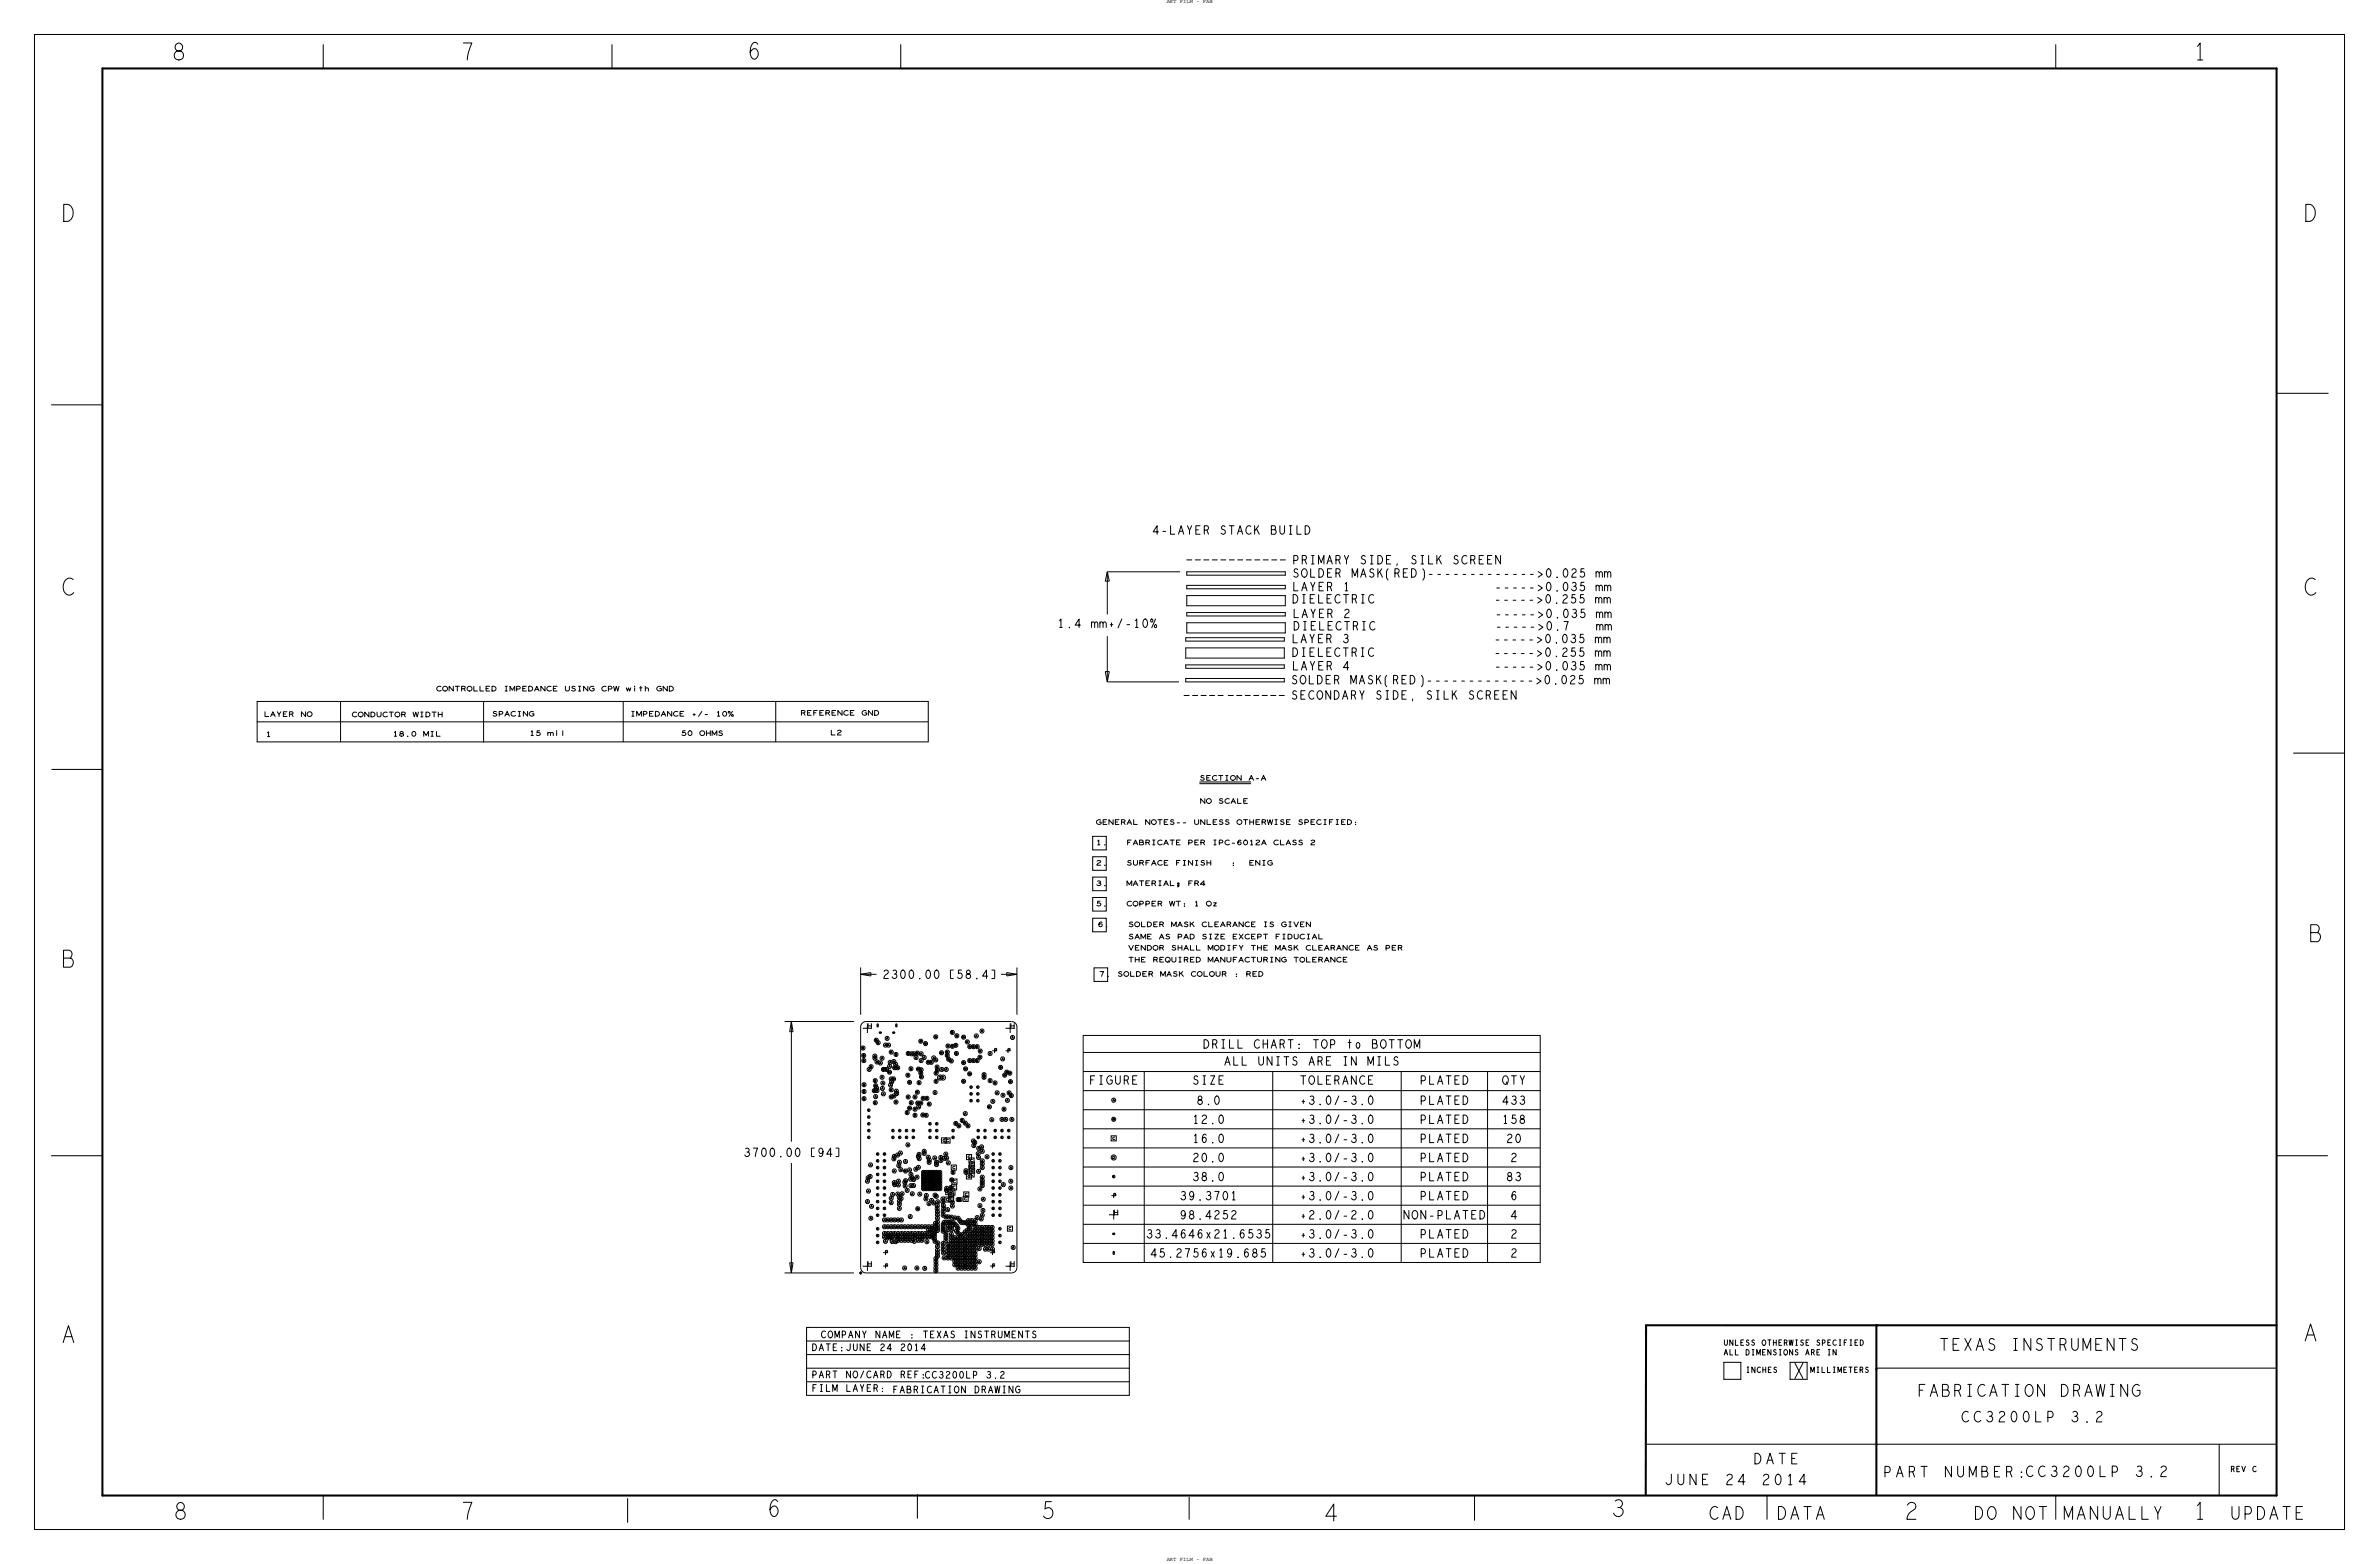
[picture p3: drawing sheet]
<svg xmlns="http://www.w3.org/2000/svg" width="889mm" height="585mm" viewBox="0 0 889 585" stroke-linecap="round" stroke-linejoin="round" font-family="sans-serif">
<defs><g id="words">
<g font-size="10.8">
<text x="64.5" y="22.4">8</text>
<text x="172.4" y="22.4">7</text>
<text x="279.6" y="22.2">6</text>
<text x="820.1" y="22.4">1</text>
<text x="23.2" y="82.7">D</text>
<text x="861.4" y="82.7">D</text>
<text x="23.2" y="222.4">C</text>
<text x="861.4" y="222.4">C</text>
<text x="863.3" y="352">B</text>
<text x="23.2" y="361.5">B</text>
<text x="23.2" y="501.8">A</text>
<text x="861.4" y="501.2">A</text>
<text x="65.1" y="567.9">8</text>
<text x="172.4" y="567.9">7</text>
<text x="287" y="566.9">6</text>
<text x="389.5" y="567.6">5</text>
<text x="495.2" y="568.5">4</text>
<text x="602.6" y="566.9">3</text>
<text x="712.2" y="567.9">2</text>
<text x="820.1" y="567.9">1</text>
</g>
<text font-size="9.7" x="670.4" y="515.2">X</text>
<g font-size="8.1">
<text x="639" y="567.9">CAD</text>
<text x="664.4" y="567.9">DATA</text>
<text x="738.1" y="567.9">DO NOT MANUALLY</text>
<text x="833.9" y="567.9">UPDATE</text>
</g>
<g font-size="7.5">
<text x="725.2" y="504.7">TEXAS INSTRUMENTS</text>
<text x="716.9" y="521.9">FABRICATION DRAWING</text>
</g>
<g font-size="6.7">
<text x="733.3" y="531.5">CC3200LP 3.2</text>
<text x="655.7" y="547.2">DATE</text>
<text x="622.4" y="555">JUNE 24 2014</text>
<text x="704.2" y="552">PART NUMBER:CC3200LP 3.2</text>
</g>
<g font-size="5.4">
<text x="430.9" y="199.7">4-LAYER STACK BUILD</text>
<text x="483.3" y="210.8">PRIMARY SIDE, SILK SCREEN</text>
<text x="483.3" y="215.8">SOLDER MASK(RED)-------------&gt;0.025 mm</text>
<text x="483.3" y="220.8">LAYER 1</text>
<text x="559.7" y="220.8">-----&gt;0.035 mm</text>
<text x="483.1" y="225.4">DIELECTRIC</text>
<text x="559.6" y="225.4">-----&gt;0.255 mm</text>
<text x="483.4" y="230.9">LAYER 2</text>
<text x="559.9" y="230.9">-----&gt;0.035 mm</text>
<text x="395.5" y="234.5">1.4 mm+/-10%</text>
<text x="483.5" y="235.5">DIELECTRIC</text>
<text x="560" y="235.5">-----&gt;0.7</text>
<text x="598.2" y="235.5">mm</text>
<text x="483" y="240.3">LAYER 3</text>
<text x="483" y="245.3">DIELECTRIC</text>
<text x="559.5" y="240.3">-----&gt;0.035 mm</text>
<text x="559.5" y="245.3">-----&gt;0.255 mm</text>
<text x="483.2" y="250.4">LAYER 4</text>
<text x="559.6" y="250.4">-----&gt;0.035 mm</text>
<text x="482.8" y="255.6">SOLDER MASK(RED)-------------&gt;0.025 mm</text>
<text x="482.8" y="261.3">SECONDARY SIDE, SILK SCREEN</text>
<text x="330.1" y="365.8">2300.00</text>
<text x="357.7" y="365.8">58.4</text>
<text x="449.8" y="391.8">DRILL CHART: TOP to BOTTOM</text>
<text x="457.7" y="398.1">ALL UNITS ARE IN MILS</text>
<text x="407.3" y="405.3">FIGURE</text>
<text x="445.9" y="405.3">SIZE</text>
<text x="486" y="405.3">TOLERANCE</text>
<text x="530.9" y="405.3">PLATED</text>
<text x="561.6" y="405.3">QTY</text>
<text x="447.5" y="412.8">8.0</text>
<text x="486" y="412.8">+3.0/-3.0</text>
<text x="530.9" y="412.8">PLATED</text>
<text x="561.6" y="412.8">433</text>
<text x="445.9" y="419.9">12.0</text>
<text x="486" y="419.9">+3.0/-3.0</text>
<text x="530.9" y="419.9">PLATED</text>
<text x="561.6" y="419.9">158</text>
<text x="445.9" y="427.1">16.0</text>
<text x="486" y="427.1">+3.0/-3.0</text>
<text x="530.9" y="427.1">PLATED</text>
<text x="563.2" y="427.1">20</text>
<text x="278.1" y="432.3">3700.00</text>
<text x="305.7" y="432.3">94</text>
<text x="445.9" y="434.2">20.0</text>
<text x="486" y="434.2">+3.0/-3.0</text>
<text x="530.9" y="434.2">PLATED</text>
<text x="564.8" y="434.2">2</text>
<text x="445.9" y="441.4">38.0</text>
<text x="486" y="441.4">+3.0/-3.0</text>
<text x="530.9" y="441.4">PLATED</text>
<text x="563.2" y="441.4">83</text>
<text x="441.2" y="448.5">39.3701</text>
<text x="486" y="448.5">+3.0/-3.0</text>
<text x="530.9" y="448.5">PLATED</text>
<text x="564.8" y="448.5">6</text>
<text x="441.2" y="455.6">98.4252</text>
<text x="486" y="455.6">+2.0/-2.0</text>
<text x="524.6" y="455.6">NON-PLATED</text>
<text x="564.8" y="455.6">4</text>
<text x="428.6" y="462.8">33.4646x21.6535</text>
<text x="486" y="462.8">+3.0/-3.0</text>
<text x="530.9" y="462.8">PLATED</text>
<text x="564.8" y="462.8">2</text>
<text x="430.1" y="469.9">45.2756x19.685</text>
<text x="486" y="469.9">+3.0/-3.0</text>
<text x="530.9" y="469.9">PLATED</text>
<text x="564.8" y="469.9">2</text>
</g>
<g font-size="4.3">
<text x="306.9" y="500">COMPANY NAME : TEXAS INSTRUMENTS</text>
<text x="303.6" y="504.8">DATE:JUNE 24 2014</text>
<text x="303.6" y="515">PART NO/CARD REF:CC3200LP 3.2</text>
<text x="303.6" y="520.1">FILM LAYER: FABRICATION DRAWING</text>
</g>
<g font-size="3.5">
<text x="644.5" y="502.9">UNLESS OTHERWISE SPECIFIED</text>
<text x="644.5" y="506.5">ALL DIMENSIONS ARE IN</text>
<text x="652.7" y="513">INCHES</text>
<text x="676.8" y="513">MILLIMETERS</text>
<text x="833.9" y="550.1">REV C</text>
</g>
<g font-size="3">
<text x="163.1" y="258.3">CONTROLLED</text>
<text x="188.6" y="258.3">IMPEDANCE</text>
<text x="211.7" y="258.3">USING</text>
<text x="225.6" y="258.3">CPW</text>
<text x="234.9" y="258.3">with</text>
<text x="246.5" y="258.3">GND</text>
<text x="98.7" y="267.8">LAYER</text>
<text x="112.4" y="267.8">NO</text>
<text x="131.5" y="267.9">CONDUCTOR</text>
<text x="154.6" y="267.9">WIDTH</text>
<text x="184" y="267.7">SPACING</text>
<text x="235.6" y="267.7">IMPEDANCE</text>
<text x="258.8" y="267.7">+/-</text>
<text x="268" y="267.7">10%</text>
<text x="299.3" y="267.3">REFERENCE</text>
<text x="322.3" y="267.3">GND</text>
<text x="99.4" y="275.3">1</text>
<text x="146.8" y="275.2">18.0</text>
<text x="158.3" y="275.2">MIL</text>
<text x="197.9" y="274.9">15</text>
<text x="204.8" y="274.9">mil</text>
<text x="254.7" y="274.9">50</text>
<text x="261.5" y="274.9">OHMS</text>
<text x="310.5" y="274.7">L2</text>
<text x="448.5" y="291.6">SECTION</text>
<text x="466.9" y="291.6">A-A</text>
<text x="448.6" y="300.3">NO</text>
<text x="455.5" y="300.3">SCALE</text>
<text x="409.8" y="308.2">GENERAL</text>
<text x="428.3" y="308.2">NOTES--</text>
<text x="446.8" y="308.2">UNLESS</text>
<text x="463" y="308.2">OTHERWISE</text>
<text x="486.2" y="308.2">SPECIFIED:</text>
<text x="409.8" y="315.8">1.</text>
<text x="421.3" y="315.8">FABRICATE</text>
<text x="444.5" y="315.8">PER</text>
<text x="453.8" y="315.8">IPC-6012A</text>
<text x="476.9" y="315.8">CLASS</text>
<text x="409.8" y="323.4">2.</text>
<text x="421.3" y="323.4">SURFACE</text>
<text x="439.9" y="323.4">FINISH</text>
<text x="460.7" y="323.4">:</text>
<text x="467.7" y="323.4">ENIG</text>
<text x="409.8" y="331">3.</text>
<text x="421.3" y="331">MATERIAL;</text>
<text x="444.5" y="331">FR4</text>
<text x="409.8" y="338.6">5.</text>
<text x="421.3" y="338.6">COPPER</text>
<text x="437.6" y="338.6">WT:</text>
<text x="446.8" y="338.6">1</text>
<text x="451.5" y="338.6">Oz</text>
<text x="410.4" y="346.4">6.</text>
<text x="422" y="346.4">SOLDER</text>
<text x="438.2" y="346.4">MASK</text>
<text x="449.8" y="346.4">CLEARANCE</text>
<text x="472.9" y="346.4">IS</text>
<text x="479.9" y="346.4">GIVEN</text>
<text x="421.8" y="351">SAME</text>
<text x="433.4" y="351">AS</text>
<text x="440.4" y="351">PAD</text>
<text x="449.6" y="351">SIZE</text>
<text x="461.2" y="351">EXCEPT</text>
<text x="477.4" y="351">FIDUCIAL</text>
<text x="421.8" y="355.1">VENDOR</text>
<text x="421.8" y="359.6">THE</text>
<text x="431.1" y="359.6">REQUIRED</text>
<text x="438" y="355.1">SHALL</text>
<text x="451.9" y="355.1">MODIFY</text>
<text x="451.9" y="359.6">MANUFACTURING</text>
<text x="468.2" y="355.1">THE</text>
<text x="477.4" y="355.1">MASK</text>
<text x="484.4" y="359.6">TOLERANCE</text>
<text x="489" y="355.1">CLEARANCE</text>
<text x="512.2" y="355.1">AS</text>
<text x="519.1" y="355.1">PER</text>
<text x="410.9" y="364.9">7.</text>
<text x="417.9" y="364.9">SOLDER</text>
<text x="434.1" y="364.9">MASK</text>
<text x="445.7" y="364.9">COLOUR</text>
<text x="461.9" y="364.9">:</text>
<text x="466.5" y="364.9">RED</text>
</g>
<g font-size="2.1">
<text x="436.2" y="1.2">ART FILM - FAB</text>
<text x="436.2" y="583.4">ART FILM - FAB</text>
</g>
</g></defs>
<!-- layer: Board Outline -->
<g fill="none" stroke="#000" stroke-width=".37">
<path d="M413.2 217.2h1.5zM414 213.7l-.8 3.5zM414 213.7v16zM414 213.7l.7 3.5zM414 213.7h27.1zM443.7 215h36.8zM443.7 209.3h1.9zM443.7 213.7h36.8zM443.7 213.7v1.3zM443.7 218.8h36.8zM443.7 218.8v1.3zM446.9 209.3h1.9z"/>
<path d="M450 209.3h1.9zM453.2 209.3h1.9zM456.4 209.3h1.9zM459.6 209.3h1.9zM462.7 209.3h1.9zM465.9 209.3h1.9zM469.1 209.3h1.9zM472.3 209.3h1.9zM475.4 209.3h1.9zM478.6 209.3h1.9zM480.5 213.7v1.3zM480.5 218.8v1.3z"/>
<path d="M414 237.8v17.1zM443.3 238.4h36.8zM443.3 238.4v1.2zM443.3 239.6h36.8zM443.7 220.1h36.8zM443.7 226.4h36.8zM443.7 230.2h36.8zM443.7 236.6h36.8zM443.7 222.6h36.8zM443.7 222.6v3.8zM443.7 229h36.8zM443.7 229v1.2z"/>
<path d="M443.7 232.8h36.8zM443.7 232.8v3.8zM480.1 238.4v1.2zM480.5 222.6v3.8zM480.5 229v1.2zM480.5 232.8v3.8zM413.2 251h1.5zM413.2 251l.8 3.9zM414 254.9h26.8zM414.7 251l-.7 3.8zM442.7 259.9h1.9zM443.3 248.5h36.8z"/>
<path d="M443.3 248.5v1.3zM443.3 242.2h36.8zM443.3 242.2v3.8zM443.3 253.6h36.8zM443.3 253.6v1.3zM443.3 249.8h36.8zM443.3 246h36.8zM443.3 254.9h36.8zM445.8 259.9h1.9zM449 259.9h1.9zM452.2 259.9h1.9zM455.4 259.9h1.9z"/>
<path d="M459.2 259.9h1.9zM462.3 259.9h1.9zM465.5 259.9h1.9zM468.7 259.9h1.9zM471.9 259.9h1.9zM475 259.9h1.9zM478.2 259.9h1.9zM480.1 248.5v1.3zM480.1 242.2v3.8zM480.1 253.6v1.3zM96.1 269.8h250.9zM96.1 262.2h250.9z"/>
<path d="M96.1 262.2v15.1zM96.1 277.3h250.9zM127.3 262.2v15.1zM180.8 262.2v15.2zM233 262.2v15.1zM290 262.2v15.1zM347 262.2v15.1zM321.8 364.2l3.8 .6zM321.8 361.6v17.7zM321.8 364.2h5.9zM321.8 364.2l3.8-.7zM325.6 363.5v1.3z"/>
<path d="M355.3 362.6h1.2zM355.3 362.6v3.2zM355.3 365.8h1.2zM370.7 365.8h1.2zM370.7 362.6h1.2zM371.9 362.6v3.2zM374.2 364.2h6zM376.4 363.5v1.3zM376.4 364.8l3.8-.6zM376.4 363.5l3.8 .7zM380.2 361.6v17.7zM293.3 381.8h25.9z"/>
<path d="M295.2 385.6h1.3zM295.8 381.8l-.6 3.8zM295.8 381.8v44.9zM295.8 381.8l.7 3.8zM321.8 383.9v89.9zM323.8 381.8h54.3zM323.8 381.8l-1.4 .6-.6 1.5M378.1 381.8l1.5 .6 .6 1.5M380.2 383.9v89.9zM295.8 434.7v41.1zM303.4 429.1h1.1zM303.4 429.1v3.2z"/>
<path d="M303.4 432.3h1.1zM312.4 432.3h1.2zM312.4 429.1h1.2zM313.6 429.1v3.2zM293.3 475.8h25.9zM295.2 472l.6 3.8zM295.2 472h1.3zM296.5 472l-.7 3.8zM321.8 473.8l.5 1.4 1.5 .6M323.8 475.8h54.3zM380.2 473.8l-.6 1.4-1.5 .6"/>
</g>
<!-- layer: Nets -->
<g fill="none" stroke="#000" stroke-width=".37">
<path d="M322.4 391.7h.4v.4h-.4v-.8l.4 .1-.1 .3M322.5 384.3h3.5M322.6 394.5h.5l-.1 .4h-.4v-.8l.4 .1v.3M322.6 396.4h.5v.4h-.5v-.8l.5 .1-.1 .3M324.3 382.6v3.5M324.5 383.5h1.3M324.5 382.6v1.7M324.7 399.8h.4M325.4 398.7h.5l-.1 .4h-.4v-.8l.4 .1v.3M325.8 382.6v1.7M326.7 395.1l.4-.7 .3 .7M326.8 395.9l.3-.7 .3 .7"/>
<path d="M326.9 394.9h.4M326.9 395.6h.4M327.3 388.8h.5l-.1 .4h-.4v-.8l.4 .1v.3M327.5 397.3l.4-.7 .3 .7M327.6 397h.5M327.9 382.8l.5 .1-.3 .9-.2-.2zM328 389.7l.5 .1-.1 .3h-.4v-.7h.4v.3M328.2 383.1l-.2 .2M328.8 397.7l.3-.8 .3 .8M328.9 397.4h.4M329 385.9h.2M329.1 385.9l.1 .1"/>
<path d="M329.2 385.9l-.2 .2M329.4 395.9l.4-.7 .3 .7M329.6 395.6h.4M330 399.7h.5l-.1 .4h-.4v-.8l.4 .1v.3M330.7 391l.3-.7 .3 .7M330.8 390.7h.4M331.1 399.7h.5l-.1 .4h-.4v-.8l.4 .1v.3M331.3 388.5l.4-.8 .3 .8M331.5 388.2h.4M331.9 391l.3-.7 .3 .7M332 390.7h.4M332.2 399l.3-.8 .4 .8"/>
<path d="M332.3 398.7h.5M332.5 397.4l.3-.7 .3 .7M332.6 397.2h.4M332.9 393.2h.5l-.1 .4h-.4v-.7h.4v.3M333.9 397.2l.3-.8 .3 .8M334 385.9h.2M334 396.9h.4M334.1 385.9l.1 .1M334.2 385.9l-.2 .2M334.2 399.1h.4v.4h-.4v-.8h.4v.4M334.5 398.2l.3-.8 .4 .8M334.6 397.9h.4"/>
<path d="M334.7 394.1h.5l-.1 .4h-.4v-.7h.4v.3M334.9 382.8l.5 .1-.3 .9-.2-.2zM335.2 383.2l-.2 .2M335.3 399.1h.5l-.1 .4h-.4v-.8h.4v.4M339.2 393.7l.5 .1v.3h-.5v-.7h.5l-.1 .3M340.3 399.4l.4 .1v.4h-.4v-.8h.4v.3M340.5 394.3l.3-.8 .3 .8M340.6 394h.4M341.4 394.3l.3-.8 .3 .8M341.5 394h.4M342.1 395.7l.4-.8 .3 .8M342.3 395.4h.4"/>
<path d="M342.7 393.6h.5l-.1 .4h-.4v-.8l.4 .1v.3M343.1 399.6h.4v.4h-.4v-.8l.4 .1-.1 .3M343.9 389.2h.5v.4h-.5v-.8h.5l-.1 .4M344 396.8l.4-.8 .3 .8M344 394.3l.4-.8 .3 .8M344.1 399.8l.5 .1-.1 .3h-.4v-.7h.4v.3M344.2 394h.4M344.2 396.5h.4M345.2 395.7l.3-.8 .3 .8M345.3 395.4h.4M345.7 390l.5 .1-.1 .4h-.4v-.8h.5l-.1 .3M346.7 397l.5 .1v.3h-.5v-.7h.5l-.1 .3"/>
<path d="M347.9 397l.5 .1-.1 .3h-.4v-.7h.4v.3M348.7 395.8l.4-.8 .3 .8M348.9 395.5h.4M349.5 396.6l.3-.8 .3 .8M349.5 387.5h.5l-.1 .4h-.4v-.7h.5l-.1 .3M349.6 396.3h.4M350 398.8h.5v.4h-.5v-.7h.5l-.1 .3M350.2 400h.4v.4h-.4v-.8h.4v.4M351.7 393.5h.5l-.1 .4h-.4v-.8l.4 .1v.3M351.9 399.8h.4M353.6 399.8h.4M353.8 394.5h.5v.4h-.5v-.8l.5 .1-.1 .3"/>
<path d="M353.9 393.2h.4v.4h-.4v-.7h.4v.3M354.1 390.9l.5 .1-.1 .3h-.4v-.7h.4v.3M354.4 395.9h.4v.4h-.4v-.8l.4 .1-.1 .3M355.4 396.5l.5 .1-.1 .3h-.4v-.7h.4v.3M355.8 385.9h.4v.4h-.4v-.8h.4l-.1 .4M355.8 391.1h.4v.4h-.4v-.8h.4l-.1 .4M357 390.7h.5l-.1 .4h-.4v-.8l.5 .1-.1 .3M357.3 393.7l.5 .1-.1 .3h-.4v-.7h.4v.3M357.4 387.1l.5 .1-.1 .3h-.4v-.7h.4v.3M359.9 387.6l.5 .1v.3h-.5v-.7h.5l-.1 .3M359.9 397.2h.5v.4h-.5v-.8h.5l-.1 .4M360.7 399.5h.5l-.1 .4h-.4v-.8l.4 .1v.3"/>
<path d="M361.3 389.4h.5v.4h-.5v-.7h.5l-.1 .3M362.2 391.2h.5l-.1 .4h-.4v-.8l.5 .1-.1 .3M362.2 396.4h.5l-.1 .4h-.4v-.8l.5 .1-.1 .3M363.6 391.2h.5l-.1 .4h-.4v-.8l.5 .1-.1 .3M363.6 396.4h.5l-.1 .4h-.4v-.8l.5 .1-.1 .3M364.7 387.6l.3-.8 .3 .8M364.8 387.3h.4M365 391.2h.5l-.1 .4h-.4v-.8l.5 .1-.1 .3M365 396.4h.5l-.1 .4h-.4v-.8l.5 .1-.1 .3M366 395.1l.5 .1v.3h-.5v-.7h.5l-.1 .3M366.2 392.8l.4 .1v.3h-.4v-.7h.4v.3M366.8 385.8l.3-.8 .3 .8"/>
<path d="M366.9 385.5h.4M369.8 394.1l.3-.7 .4 .7M369.9 393.9h.4M370.9 392.7h1.8M371.8 391.9v1.7M372.6 391.9a.41 .41 0 0 0-.6 0 .41 .41 0 0 0 .1 .7 .41 .41 0 0 0 .6-.3h-.3M373.8 398.9l.5 .1-.1 .3h-.4v-.7h.4v.3M374.5 396.2l.3-.8 .4 .8M374.6 395.9h.4M375.9 384.3h3.5M375.9 392.7h1.8M376.8 391.9v1.7"/>
<path d="M377.6 391.9a.41 .41 0 0 0-.6 0 .41 .41 0 0 0 .1 .7 .41 .41 0 0 0 .6-.3h-.3M377.7 382.6v3.5M377.9 383.5h1.2M377.9 382.6v1.7M378.2 388.2l.3-.8 .3 .8M378.3 387.9h.4M379.1 382.6v1.7M322.7 405.4h.5v.4h-.5v-.7h.5l-.1 .3M322.7 408h.5v.4h-.5v-.8h.5l-.1 .4M322.7 410.6h.5v.4h-.5v-.7h.5l-.1 .3M324.6 400.1l.3-.8 .3 .8M324.6 415h.2"/>
<path d="M324.6 417.5h.2M325 414.7h-.4v.5h.4M325 417.3h-.4v.4h.4M325 419.8h-.4v.5h.4M326.5 407.6l.5 .1v.3h-.5v-.7h.5l-.1 .3M326.9 403.9h.5l-.1 .4h-.4v-.8l.5 .1-.1 .3M326.9 412.1l.5 .1-.1 .4h-.4v-.8h.5l-.1 .3M327 410.3l.3-.8 .4 .8M327.1 405.8h.4v.4h-.4v-.8l.4 .1-.1 .3M327.1 410h.4M327.4 407.1l.3-.8 .3 .8M327.5 406.8h.4"/>
<path d="M327.5 408l.4-.8 .3 .8M327.6 407.7h.5M329.4 403l.4-.7 .3 .7M329.6 402.8h.4M329.6 407.2l.3-.7 .3 .7M329.7 407h.4M329.7 405.2l.4-.7 .3 .7M329.8 405h.5M329.9 409.2l.4-.7 .3 .7M330.1 409h.4M332.3 400.7h.4v.4h-.4v-.7h.4v.3M332.6 405.9l.3-.7 .3 .7"/>
<path d="M332.7 405.7h.4M332.9 403.7l.3-.8 .3 .8M332.9 407.3h.5l-.1 .4h-.4v-.7h.4v.3M332.9 410h.5l-.1 .4h-.4v-.8l.4 .1v.3M333 403.4h.4M333 404.8l.3-.8 .3 .8M333.1 404.5h.4M333.8 403.3h.5l-.1 .4h-.4v-.8h.4v.4M333.9 410l.3-.7 .3 .7M334 409.7h.4M334.7 411.9h.5l-.1 .4h-.4v-.8l.4 .1v.3M334.8 408.2l.3-.7 .3 .7"/>
<path d="M334.9 408h.4M334.9 409.1l.3-.7 .3 .7M335 408.9h.4M338.9 415.8l.4 .1v.3h-.4v-.7h.4v.3M339.1 401.9h.5l-.1 .4h-.4v-.8h.4v.4M339.2 410h.5v.4h-.5v-.8l.5 .1-.1 .3M339.8 404.5l.4 .1v.3h-.4v-.7h.4l-.1 .3M339.8 414.2h.4v.4h-.4v-.8l.4 .1-.1 .3M340.4 412.1l.5 .1-.1 .4h-.4v-.8h.4v.3M341.8 410h.5l-.1 .4h-.4v-.8l.4 .1v.3M341.8 414.6h.5l-.1 .4h-.4v-.8h.4v.4M341.8 416.8l.5 .1-.1 .4h-.4v-.8h.4v.3"/>
<path d="M342.7 408.2h.5l-.1 .4h-.4v-.7h.4v.3M342.8 412.3h.5l-.1 .4h-.4v-.8l.4 .1v.3M343.1 414.1l.3-.7 .3 .7M343.2 413.9h.4M343.3 404.7h.5l-.1 .4h-.4v-.8h.4v.4M343.9 412.3h.5v.4h-.5v-.8l.5 .1-.1 .3M343.9 401.1h.5v.4h-.5v-.8l.5 .1-.1 .3M344.2 402.5h.5l-.1 .4h-.4v-.8l.4 .1v.3M344.7 416.7h.5l-.1 .4h-.4v-.7h.4v.3M344.8 410.5h.5l-.1 .4h-.4v-.8l.5 .1-.1 .3M346 416.8l.5 .1-.1 .4h-.4v-.8h.4v.3M346.2 410.5h.5l-.1 .4h-.4v-.8l.5 .1-.1 .3"/>
<path d="M347.1 412.7h.5l-.1 .4h-.4v-.8h.4v.4M347.8 419.8h-.3v.5h.3M349.3 408.7l.3-.7 .3 .7M349.4 408.5h.4M349.7 401.1h.4v.4h-.4v-.8l.4 .1v.3M349.7 404.1l.4 .1v.4h-.4v-.8h.4v.3M350.4 419.8h-.4v.5h.4M351.1 402.3l.7 .3-.3 .6h-.4zM351.8 400.1l.3-.8 .3 .8M352.2 402.3l.7 .3-.3 .6h-.4zM353.4 400.1l.4-.8 .3 .8M357 419.9h.5l-.1 .4h-.4v-.8l.5 .1-.1 .3"/>
<path d="M359.4 418.8h.5v.4h-.5v-.8h.5l-.1 .4M359.9 404.1l.5 .1v.4h-.5v-.8h.5l-.1 .3M360.6 416.6l.3-.7 .3 .7M360.6 419.8h.5l-.1 .4h-.4v-.8h.4v.4M360.7 416.3h.4M362.2 401.4h.5l-.1 .4h-.4v-.8h.4v.4M362.9 406.3h.2M362.9 408.9h.2M362.9 411.4h.2M363.2 411.2h-.3v.5h.3M363.2 406.1h-.3v.5h.3M363.2 408.6h-.3v.5h.3"/>
<path d="M365.4 406.3h.2M365.4 408.9h.2M365.4 411.4h.2M365.7 406.1h-.3v.5h.3M365.7 408.6h-.3v.5h.3M365.7 411.2h-.3v.5h.3M367.6 402.6l.5 .1-.1 .4h-.4v-.8h.4v.3M367.6 401.7h.5l-.1 .4h-.4v-.8h.4v.4M369.6 413.7h.5l-.1 .4h-.4v-.8l.4 .1v.3M369.9 403.9h.5l-.1 .4h-.4v-.8l.4 .1v.3M370.5 418.9l.3-.8 .3 .8M370.6 418.6h.4"/>
<path d="M370.8 412l.4-.7 .3 .7M371 411.8h.4M371.7 404.7l.5 .1-.1 .3h-.4v-.7h.4v.3M372.5 408.8l.3-.7 .3 .7M372.6 408.6h.4M374.3 418.8l.3-.8 .3 .8M374.4 418.5h.4M374.7 409.8l.3-.8 .3 .8M374.8 409.5h.4M375.1 414.6h.4v.4h-.4v-.8h.4v.4M375.3 401.9h.5l-.1 .4h-.4v-.8h.4v.4M375.7 418.8l.3-.8 .3 .8"/>
<path d="M375.8 418.5h.4M376.1 400.7h.5l-.1 .4h-.4v-.7h.4v.3M376.3 411.7l.3-.8 .3 .8M376.4 411.4h.4M377 408.5h.4v.4h-.4v-.8h.4v.4M377.2 401.1h.5l-.1 .4h-.4v-.8l.4 .1v.3M377.5 404.3h.5l-.1 .4h-.4v-.8h.4v.4M377.8 409.5h.5l-.1 .4h-.4v-.8l.4 .1v.3M378 418.8l.3-.8 .3 .8M378.1 418.5h.4M324.6 422.6h.2M324.6 425.1h.2"/>
<path d="M324.6 420h.2M325 424.9h-.4v.5h.4M325 422.3h-.4v.5h.4M325.1 439.8h.4M325.1 435.8l.3-.8 .4 .8M325.2 435.5h.4M327.9 431.3h.2M327.9 439h.2M327.9 436.4h.2M327.9 433.9h.2M328.3 431.1h-.4v.5h.4M328.3 438.7h-.4v.5h.4"/>
<path d="M328.3 436.2h-.4v.5h.4M328.3 433.6h-.4v.5h.4M330.5 431.3h.2M330.5 439h.2M330.5 436.4h.2M330.5 433.9h.2M330.8 431.1h-.3v.5h.3M330.8 438.7h-.3v.5h.3M330.8 436.2h-.3v.5h.3M330.8 433.6h-.3v.5h.3M333.7 422.6h.2M333.7 425.1h.2"/>
<path d="M333.9 433.5l.3-.8 .3 .8M334 433.2h.4M334 424.9h-.3v.5h.3M334 422.3h-.3v.5h.3M334 432.6l.3-.7 .3 .7M334 438.1l.3-.8 .3 .8M334.1 432.4h.4M334.1 437.8h.4M335.3 432.1l.3-.8 .3 .8M335.4 431.8h.4M335.7 436l.3-.7 .3 .7M335.8 435.8h.4"/>
<path d="M335.9 434.8l.3-.8 .4 .8M336 434.5h.4M336.2 422.6h.2M336.2 425.1h.2M336.3 431.3l.3-.7 .3 .7M336.4 431.1h.4M336.4 437.6l.4-.8 .3 .8M336.5 424.9h-.3v.5h.3M336.5 422.3h-.3v.5h.3M336.6 437.3h.4M338.2 434.5l.3-.7 .3 .7M338.2 437.7h.5l-.1 .4h-.4v-.8l.5 .1-.1 .3"/>
<path d="M338.3 434.3h.4M338.7 422.6h.2M338.7 425.1h.2M339.1 424.9h-.4v.5h.4M339.1 422.3h-.4v.5h.4M339.1 428.3l.3-.8 .3 .8M339.2 428h.4M339.7 437.7l.3-.8 .4 .8M339.8 437.4h.4M340.2 439.3l.4-.7 .3 .7M340.3 439.1h.5M341.3 422.6h.2"/>
<path d="M341.3 425.1h.2M341.6 424.9h-.3v.5h.3M341.6 422.3h-.3v.5h.3M342.1 437.4l.3-.8 .3 .8M342.2 437.1h.4M343 436.7l.3-.8 .4 .8M343 432.6l.3-.7 .4 .7M343.1 436.4h.4M343.1 432.4h.4M343.3 431.9l.3-.8 .3 .8M343.3 433.5l.3-.8 .4 .8M343.4 431.6h.4"/>
<path d="M343.4 433.2h.4M345 438.2h.4v.4h-.4v-.8l.4 .1v.3M345 439.2h.4v.4h-.4v-.8l.4 .1v.3M345.2 430.7l.3-.7 .3 .7M345.2 431.5l.3-.8 .3 .8M345.3 430.4h.4M345.3 431.2h.4M346 438.2h.5l-.1 .4h-.4v-.8l.4 .1v.3M346 439.2h.5l-.1 .4h-.4v-.8l.4 .1v.3M346.7 432.9l.3-.7 .3 .7M346.8 432.6h.4M347 438.2h.5l-.1 .4h-.4v-.8l.4 .1v.3"/>
<path d="M347 439.2h.5l-.1 .4h-.4v-.8l.4 .1v.3M347 434.8l.4-.7 .3 .7M347.1 434l.3-.7 .3 .7M347.2 434.6h.4M347.2 433.7h.4M347.5 422.6h.2M347.5 425.1h.2M347.5 420h.2M347.8 424.9h-.3v.5h.3M347.8 422.3h-.3v.5h.3M348 438.2h.5l-.1 .4h-.4v-.8l.4 .1v.3M348 439.2h.5l-.1 .4h-.4v-.8l.4 .1v.3"/>
<path d="M349 438.2h.5l-.1 .4h-.4v-.8l.5 .1-.1 .3M349 439.2h.5l-.1 .4h-.4v-.8l.5 .1-.1 .3M349.1 433.2l.3-.8 .4 .8M349.2 432.9h.4M349.8 435.7l.3-.8 .3 .8M349.8 434.4l.5 .1v.4h-.5v-.8h.5l-.1 .3M349.9 435.4h.4M350 438.2h.5v.4h-.5v-.8l.5 .1-.1 .3M350 439.2h.5v.4h-.5v-.8l.5 .1-.1 .3M350 422.6h.2M350 425.1h.2M350 420h.2"/>
<path d="M350.4 424.9h-.4v.5h.4M350.4 422.3h-.4v.5h.4M351.1 438.2h.4v.4h-.4v-.8l.4 .1-.1 .3M351.1 439.2h.4v.4h-.4v-.8l.4 .1-.1 .3M351.4 433l.3-.8 .3 .8M351.4 434.1l.3-.7 .3 .7M351.5 433.9h.4M351.5 432.7h.4M352 425.3h1.9v1.9h-1.9zM352.8 433.3l.3-.7 .3 .7M352.9 433.1h.4M353.3 431.8l.3-.8 .3 .8"/>
<path d="M353.3 425.9a.47 .47 0 0 0-.7 .1 .47 .47 0 0 0 .1 .6 .47 .47 0 0 0 .6 0M353.3 425.3h1.9v2h-1.9zM353.4 431.5h.4M353.6 433.2l.3-.7 .3 .7M353.7 433h.4M354.2 435l.3-.7 .3 .7M354.3 434.8h.4M354.6 425.9a.47 .47 0 0 0-.7 .1 .47 .47 0 0 0 .1 .6 .47 .47 0 0 0 .6 0M355.6 435.5h1.9v1.9h-1.9zM356 438.2h.5l-.1 .4h-.4v-.8l.4 .1v.3M356.1 422.6h.2M356.1 425.1h.2"/>
<path d="M356.5 422.3h-.4v.5h.4M356.5 424.9h-.4v.5h.4M356.9 436a.47 .47 0 0 0-.6 .1 .47 .47 0 0 0 0 .6 .47 .47 0 0 0 .7 0M358.2 420.8h.4v.4h-.4v-.8l.4 .1v.3M360.8 438l.3-.8 .3 .8M360.8 438.6l.3-.8 .3 .8M360.9 437.7h.4M360.9 438.3h.4M361.3 438.8h1.9v1.9h-1.9zM361.3 431.5h1.9v1.9h-1.9zM361.6 420.8h.5l-.1 .4h-.4v-.8l.4 .1v.3M362.2 435.5h1.9v1.9h-1.9z"/>
<path d="M362.2 432.8h2v1.9h-2zM362.3 438h1.9v1.9h-1.9zM362.4 434.3h1.9v1.9h-1.9zM362.5 436.6h1.9v1.9h-1.9zM362.6 439.3a.47 .47 0 0 0-.7 .1 .47 .47 0 0 0 .1 .7 .47 .47 0 0 0 .6 0M362.6 432.1a.47 .47 0 0 0-.6 .1 .47 .47 0 0 0 0 .6 .47 .47 0 0 0 .7 0M363.5 436a.47 .47 0 0 0-.7 .1 .47 .47 0 0 0 .1 .7 .47 .47 0 0 0 .6 0M363.5 433.4a.47 .47 0 0 0-.6 0 .47 .47 0 0 0 0 .7 .47 .47 0 0 0 .7 0M363.6 426.8l.3-.7 .3 .7M363.6 438.6a.47 .47 0 0 0-.6 .1 .47 .47 0 0 0 0 .6 .47 .47 0 0 0 .7 0M363.7 434.9a.47 .47 0 0 0-.7 .1 .47 .47 0 0 0 .1 .6 .47 .47 0 0 0 .6 0M363.7 426.6h.4"/>
<path d="M363.7 428.6l.3-.8 .4 .8M363.8 437.2a.47 .47 0 0 0-.7 0 .47 .47 0 0 0 .1 .7 .47 .47 0 0 0 .6 0M363.8 428.3h.4M364.1 427.4l.3-.8 .3 .8M364.2 427.1h.4M365.4 431.6l.3-.8 .3 .8M365.5 431.3h.4M365.5 433l.3-.8 .3 .8M365.5 438.2l.3-.8 .3 .8M365.5 422.6h.2M365.5 425.1h.2M365.6 429.6l.3-.7 .3 .7"/>
<path d="M365.6 432.7h.4M365.6 437.9h.4M365.7 429.4h.4M365.9 422.3h-.4v.5h.4M365.9 424.9h-.4v.5h.4M366.6 429.1l.4-.8 .3 .8M366.8 428.8h.4M366.9 434.3l.3-.8 .3 .8M366.9 436.8l.3-.8 .3 .8M366.9 430.7l.3-.7 .3 .7M366.9 435.4l.3-.7 .3 .7M367 434h.4"/>
<path d="M367 436.5h.4M367 430.4h.4M367 435.1h.4M368.1 422.6h.2M368.1 425.1h.2M368.4 422.3h-.3v.5h.3M368.4 424.9h-.3v.5h.3M368.7 432.7l.3-.7 .3 .7M368.8 432.5h.4M371.1 431.3h.2M371.1 439h.2M371.1 436.4h.2"/>
<path d="M371.1 433.9h.2M371.4 431.1h-.3v.5h.3M371.4 438.7h-.3v.5h.3M371.4 436.2h-.3v.5h.3M371.4 433.6h-.3v.5h.3M371.9 422.6h.2M371.9 425.1h.2M372.2 424.9h-.3v.5h.3M372.2 422.3h-.3v.5h.3M373.7 431.3h.2M373.7 439h.2M373.7 436.4h.2"/>
<path d="M373.7 433.9h.2M374 436.2h-.3v.5h.3M374 438.7h-.3v.5h.3M374 433.6h-.3v.5h.3M374 431.1h-.3v.5h.3M374.4 422.6h.2M374.4 425.1h.2M374.7 424.9h-.3v.5h.3M374.7 422.3h-.3v.5h.3M377 422.6h.2M377 425.1h.2M377.3 424.9h-.3v.5h.3"/>
<path d="M377.3 422.3h-.3v.5h.3M377.6 436.8l.3-.8 .3 .8M377.7 436.5h.4M324 449.5l.3-.8 .3 .8M324 441.9l.3-.8 .3 .8M324.1 441.6h.4M324.1 449.2h.4M324.2 440.6l.3-.7 .4 .7M324.3 440.4h.5M324.4 445.6l.3-.8 .3 .8M324.5 445.3h.4M325 440.1l.3-.8 .3 .8"/>
<path d="M325.2 455.7l.4-.7 .3 .7M325.4 455.5h.4M325.5 451.3l.3-.8 .3 .8M325.6 451h.4M327.9 451.7h.2M327.9 449.1h.2M327.9 454.2h.2M327.9 446.6h.2M327.9 441.5h.2M327.9 444h.2M327.9 459.3h.2M328.3 451.4h-.4v.5h.4"/>
<path d="M328.3 448.9h-.4v.5h.4M328.3 454h-.4v.4h.4M328.3 446.3h-.4v.5h.4M328.3 441.3h-.4v.4h.4M328.3 443.8h-.4v.5h.4M328.3 459h-.4v.5h.4M330.3 456.4l.3-.8 .4 .8M330.3 458.9l.3-.8 .4 .8M330.4 458.6h.4M330.4 456.1h.4M330.5 451.7h.2M330.5 449.1h.2"/>
<path d="M330.5 454.2h.2M330.5 446.6h.2M330.5 441.5h.2M330.5 444h.2M330.8 448.9h-.3v.5h.3M330.8 446.3h-.3v.5h.3M330.8 443.8h-.3v.5h.3M330.8 441.3h-.3v.4h.3M330.8 454h-.3v.4h.3M330.8 451.4h-.3v.5h.3M331.6 456.4l.3-.8 .3 .8M331.6 458.9l.3-.8 .3 .8"/>
<path d="M331.7 458.6h.4M331.7 456.1h.4M332.9 448.2l.3-.7 .3 .7M332.9 449.9l.3-.8 .3 .8M332.9 456.4l.3-.8 .3 .8M332.9 458.9l.3-.8 .3 .8M333 448h.4M333 449.6h.4M333 458.6h.4M333 456.1h.4M333.4 446.8l.3-.7 .3 .7M333.5 446.6h.4"/>
<path d="M334 442.4l.3-.8 .3 .8M334.1 442.1h.4M334.1 443.2l.4-.8 .3 .8M334.1 456.4l.4-.8 .3 .8M334.1 458.9l.4-.8 .3 .8M334.3 442.9h.4M334.3 458.6h.4M334.3 456.1h.4M335.3 446.7l.3-.8 .3 .8M335.4 456.4l.3-.8 .3 .8M335.4 458.9l.3-.8 .3 .8M335.4 446.4h.4"/>
<path d="M335.5 458.6h.4M335.5 456.1h.4M335.5 443.3l.4-.8 .3 .8M335.6 441.9l.3-.8 .3 .8M335.6 443h.5M335.7 441.6h.4M335.9 450.5l.3-.7 .4 .7M335.9 448l.3-.8 .4 .8M335.9 452l.3-.7 .4 .7M335.9 449.4l.3-.8 .4 .8M336 449.1h.4M336 450.3h.4"/>
<path d="M336 447.7h.4M336 451.8h.4M336.6 448.4l.3-.8 .3 .8M336.7 448.1h.4M336.7 456.4l.3-.8 .3 .8M336.7 458.9l.3-.8 .3 .8M336.8 458.6h.4M336.8 456.1h.4M336.9 446.6l.3-.8 .4 .8M337 446.3h.5M337.9 442.3l.4-.8 .3 .8M337.9 458.9l.4-.8 .3 .8"/>
<path d="M338.1 442h.4M338.1 458.6h.4M338.1 443.7l.3-.8 .3 .8M338.2 443.4h.4M338.2 441.7l.4-.8 .3 .8M338.4 441.4h.4M338.8 445.3l.4-.7 .3 .7M339 445.1h.4M339.2 458.9l.3-.8 .4 .8M339.3 458.6h.4M340 455.1l.3-.8 .3 .8M340.1 454.8h.4"/>
<path d="M340.1 441.1l.3-.7 .3 .7M340.2 440.9h.4M340.2 443.5l.4-.7 .3 .7M340.3 443.3h.5M340.5 458.9l.3-.8 .3 .8M340.6 458.6h.4M340.7 440.6l.3-.7 .4 .7M340.7 446.6l.4-.8 .3 .8M340.8 440.4h.4M340.9 446.3h.4M341.2 443.5l.3-.7 .4 .7M341.2 441.3l.4-.8 .3 .8"/>
<path d="M341.3 443.3h.5M341.4 441h.4M341.8 458.9l.3-.8 .3 .8M341.9 458.6h.4M342.5 440.4l.3-.8 .4 .8M342.6 440.1h.4M342.8 451.8h.5l-.1 .4h-.4v-.8l.4 .1v.3M343 458.9l.3-.8 .4 .8M343.1 458.6h.4M343.5 446.7l.4-.7 .3 .7M343.6 446.4h.5M344.3 458.9l.3-.8 .3 .8"/>
<path d="M344.4 458.6h.4M345 440.2h.4v.4h-.4v-.7h.4v.3M345 441.2l.4 .1v.3h-.4v-.7h.4v.3M345 442.2l.4 .1v.4h-.4v-.8h.4v.3M345 443.3h.4v.4h-.4v-.8h.4v.4M345 444.3h.4v.4h-.4v-.8l.4 .1v.3M345.6 458.9l.3-.8 .3 .8M345.7 458.6h.4M345.8 448.5l.3-.8 .4 .8M345.9 448.2h.4M346 440.2h.5l-.1 .4h-.4v-.7h.4v.3M346 441.2l.5 .1-.1 .3h-.4v-.7h.4v.3"/>
<path d="M346 442.2l.5 .1-.1 .4h-.4v-.8h.4v.3M346 443.3h.5l-.1 .4h-.4v-.8h.4v.4M346 444.3h.5l-.1 .4h-.4v-.8l.4 .1v.3M346 447.2l.3-.7 .3 .7M346.1 447h.4M346.8 458.9l.4-.8 .3 .8M347 459.9h.4M347 458.6h.4M347 450.3l.3-.8 .3 .8M347 440.2h.5l-.1 .4h-.4v-.7h.4v.3M347 441.2l.5 .1-.1 .3h-.4v-.7h.4v.3M347 442.2l.5 .1-.1 .4h-.4v-.8h.4v.3"/>
<path d="M347 443.3h.5l-.1 .4h-.4v-.8h.4v.4M347 444.3h.5l-.1 .4h-.4v-.8l.4 .1v.3M347.1 450h.4M347.9 449l.4-.7 .3 .7M348 440.2h.5l-.1 .4h-.4v-.7h.4v.3M348 441.2l.5 .1-.1 .3h-.4v-.7h.4v.3M348 442.2l.5 .1-.1 .4h-.4v-.8h.4v.3M348 443.3h.5l-.1 .4h-.4v-.8h.4v.4M348 444.3h.5l-.1 .4h-.4v-.8l.4 .1v.3M348.1 448.8h.4M348.1 458.9l.3-.8 .3 .8M348.2 459.9h.4"/>
<path d="M348.2 458.6h.4M348.7 450l.4-.8 .3 .8M348.9 449.7h.4M349 440.2h.5l-.1 .4h-.4v-.7h.5l-.1 .3M349 441.2l.5 .1-.1 .3h-.4v-.7h.5l-.1 .3M349 442.2l.5 .1-.1 .4h-.4v-.8h.5l-.1 .3M349 443.3h.5l-.1 .4h-.4v-.8h.5l-.1 .4M349 444.3h.5l-.1 .4h-.4v-.8l.5 .1-.1 .3M349.3 447.1l.3-.8 .3 .8M349.4 446.8h.4M349.4 457.6l.3-.7 .3 .7M349.4 458.9l.3-.8 .3 .8"/>
<path d="M349.5 458.6h.4M349.5 457.4h.4M349.7 447.5l.3-.7 .4 .7M349.8 447.3h.5M350 440.2h.5v.4h-.5v-.7h.5l-.1 .3M350 441.2l.5 .1v.3h-.5v-.7h.5l-.1 .3M350 442.2l.5 .1v.4h-.5v-.8h.5l-.1 .3M350 443.3h.5v.4h-.5v-.8h.5l-.1 .4M350 444.3h.5v.4h-.5v-.8l.5 .1-.1 .3M350 452.2l.4-.8 .3 .8M350.1 451.1l.3-.8 .3 .8M350.1 453.3l.4-.7 .3 .7"/>
<path d="M350.1 454.5l.4-.8 .3 .8M350.1 455.7l.4-.7 .3 .7M350.1 459.4l.4-.7 .3 .7M350.1 458.4l.4-.8 .3 .8M350.1 457.1l.4-.7 .3 .7M350.2 451.9h.4M350.2 450.8h.4M350.3 454.2h.4M350.3 455.5h.4M350.3 453.1h.4M350.3 456.9h.4M350.3 459.1h.4"/>
<path d="M350.3 458.1h.4M350.3 449.6l.3-.8 .3 .8M350.4 449.3h.4M351.1 441.2l.4 .1v.3h-.4v-.7h.4l-.1 .3M351.1 440.2h.4v.4h-.4v-.7h.4l-.1 .3M351.1 442.2l.4 .1v.4h-.4v-.8h.4l-.1 .3M351.1 443.3h.4v.4h-.4v-.8h.4l-.1 .4M351.1 444.3h.4v.4h-.4v-.8l.4 .1-.1 .3M352.2 448.5l.3-.8 .3 .8M352.2 449.6l.3-.8 .3 .8M352.3 448.2h.4M352.3 449.3h.4"/>
<path d="M352.3 453.3l.3-.7 .3 .7M352.3 454.6l.3-.8 .3 .8M352.3 458l.3-.7 .3 .7M352.3 458.9l.3-.8 .3 .8M352.3 459.8l.3-.8 .3 .8M352.4 451l.3-.8 .3 .8M352.4 457.8h.4M352.4 453.1h.4M352.4 454.3h.4M352.4 458.6h.4M352.4 459.5h.4M352.5 452.1l.3-.7 .3 .7"/>
<path d="M352.5 450.7h.4M352.6 451.9h.4M352.7 457.3l.3-.8 .3 .8M352.8 457h.4M353.2 447.4h1.9v1.9h-1.9zM353.3 455.2l.3-.7 .3 .7M353.4 455h.4M353.6 444.6h1.9v2h-1.9zM353.6 445.3l.3-.7 .3 .7M353.6 457.3l.3-.8 .3 .8M353.6 444.5l.3-.7 .3 .7M353.7 445.1h.4"/>
<path d="M353.7 457h.4M353.7 444.3h.4M354 452.5l.3-.7 .3 .7M354.1 452.3h.4M354.2 455.2l.3-.7 .3 .7M354.2 458.7l.3-.8 .3 .8M354.2 459.9l.3-.7 .3 .7M354.3 458.4h.4M354.3 455h.4M354.3 459.7h.4M354.5 457.3l.3-.8 .3 .8M354.5 448a.47 .47 0 0 0-.6 .1 .47 .47 0 0 0 0 .6 .47 .47 0 0 0 .7 0"/>
<path d="M354.6 457h.4M354.6 447.2h1.9v1.9h-1.9zM354.6 445.8h1.9v1.9h-1.9zM354.9 445.2a.47 .47 0 0 0-.7 .1 .47 .47 0 0 0 .1 .6 .47 .47 0 0 0 .6 0M355.1 443.9h.5l-.1 .4h-.4v-.8l.4 .1v.3M355.1 444.8h1.9v1.9h-1.9zM355.2 457.1l.3-.7 .4 .7M355.3 456.9h.4M355.3 455.4l.4-.8 .3 .8M355.5 455.1h.4M355.5 458.7l.3-.8 .3 .8M355.5 459.9l.3-.7 .3 .7"/>
<path d="M355.5 441h.5l-.1 .4h-.4v-.8l.4 .1v.3M355.6 458.4h.4M355.6 459.7h.4M355.7 442.8h1.9v1.9h-1.9zM355.7 449.8l.3-.8 .4 .8M355.7 451.2l.3-.8 .4 .8M355.8 449.5h.4M355.8 450.9h.4M355.9 440.7h1.9v1.9h-1.9zM355.9 447.7a.47 .47 0 0 0-.7 .1 .47 .47 0 0 0 .1 .6 .47 .47 0 0 0 .6 0M355.9 446.4a.47 .47 0 0 0-.6 .1 .47 .47 0 0 0 0 .6 .47 .47 0 0 0 .7 0M356 457.4l.3-.8 .3 .8"/>
<path d="M356.1 457.1h.4M356.4 445.4a.47 .47 0 0 0-.6 .1 .47 .47 0 0 0 0 .6 .47 .47 0 0 0 .7 0M356.6 455.6l.3-.8 .4 .8M356.7 455.3h.4M356.7 458l.4-.7 .3 .7M356.9 457.8h.4M357 443.4a.47 .47 0 0 0-.6 .1 .47 .47 0 0 0 0 .6 .47 .47 0 0 0 .7 0M357.2 441.2a.47 .47 0 0 0-.7 .1 .47 .47 0 0 0 .1 .7 .47 .47 0 0 0 .6 0M357.4 458.7l.3-.8 .3 .8M357.5 458.4h.4M357.8 459.5l.3-.7 .3 .7M357.9 459.3h.4"/>
<path d="M357.9 455.7l.3-.7 .3 .7M357.9 448.3l.5 .1-.1 .3h-.4v-.7h.4v.3M358 455.5h.4M358.5 456.6l.3-.7 .4 .7M358.6 456.4h.4M358.7 448.3l.5 .1-.1 .3h-.4v-.7h.4v.3M359 457.3l.3-.8 .4 .8M359.1 457h.5M359.9 457.4l.3-.8 .4 .8M360 457.1h.4M360 447.2h2v1.9h-2zM360.3 445.5h1.9v1.9h-1.9z"/>
<path d="M360.9 457.4l.4-.8 .3 .8M361 457.1h.5M361.3 447.7a.47 .47 0 0 0-.6 .1 .47 .47 0 0 0 0 .6 .47 .47 0 0 0 .7 0M361.4 459.9h.4M361.6 458l.3-.7 .3 .7M361.6 446.1a.47 .47 0 0 0-.6 0 .47 .47 0 0 0 0 .7 .47 .47 0 0 0 .6 0M361.7 457.8h.4M361.7 456.6l.3-.7 .3 .7M361.8 456.4h.4M362.1 459.5l.3-.7 .3 .7M362.2 459.3h.4M362.3 458.7l.3-.8 .4 .8"/>
<path d="M362.4 458.4h.5M363 457.9l.3-.8 .3 .8M363 456.6l.3-.7 .3 .7M363.1 457.6h.4M363.1 456.4h.4M364.2 459.2l.4-.8 .3 .8M364.2 457.9l.4-.8 .3 .8M364.2 456.6l.4-.7 .3 .7M364.4 458.9h.4M364.4 457.6h.4M364.4 456.4h.4M365 455.5l.3-.8 .3 .8"/>
<path d="M365.1 455.2h.4M365.5 459.2l.3-.8 .3 .8M365.6 458.9h.4M366 444.8l.3-.8 .3 .8M366 451l.3-.7 .3 .7M366.1 450.8h.4M366.1 444.5h.4M366.5 456l.3-.8 .4 .8M366.6 455.7h.4M366.8 459.2l.3-.8 .3 .8M366.9 458.9h.4M366.9 441.6l.3-.7 .3 .7"/>
<path d="M366.9 443.5l.3-.7 .3 .7M366.9 454.6l.3-.8 .3 .8M366.9 440.4l.3-.8 .3 .8M366.9 442.5l.3-.7 .3 .7M367 443.3h.4M367 441.4h.4M367 454.3h.4M367 440.1h.4M367 442.3h.4M367.2 452.8l.3-.8 .3 .8M367.3 452.5h.4M367.3 448.6l.3-.7 .3 .7"/>
<path d="M367.4 448.4h.4M368 459.2l.4-.8 .3 .8M368.2 458.9h.4M369.3 459.2l.3-.8 .4 .8M369.4 458.9h.4M370.6 459.2l.3-.8 .3 .8M370.7 458.9h.4M371.1 451.7h.2M371.1 449.1h.2M371.1 454.2h.2M371.1 446.6h.2M371.1 441.5h.2"/>
<path d="M371.1 444h.2M371.4 454h-.3v.4h.3M371.4 451.4h-.3v.5h.3M371.4 448.9h-.3v.5h.3M371.4 446.3h-.3v.5h.3M371.4 443.8h-.3v.5h.3M371.4 441.3h-.3v.4h.3M373.7 451.7h.2M373.7 449.1h.2M373.7 454.2h.2M373.7 446.6h.2M373.7 441.5h.2"/>
<path d="M373.7 444h.2M373.7 459.3h.2M374 451.4h-.3v.5h.3M374 454h-.3v.4h.3M374 443.8h-.3v.5h.3M374 441.3h-.3v.4h.3M374 446.3h-.3v.5h.3M374 448.9h-.3v.5h.3M374 459h-.3v.5h.3M374.8 443.2l.3-.8 .3 .8M374.9 442.9h.4M376.6 458.3h1.9v1.9h-1.9z"/>
<path d="M377.6 441.9l.3-.8 .3 .8M377.6 444.4l.3-.7 .3 .7M377.7 441.6h.4M377.7 444.2h.4M377.9 458.8a.47 .47 0 0 0-.6 .1 .47 .47 0 0 0 0 .7 .47 .47 0 0 0 .7 0M322.5 473.3h3.5M324.3 471.5v3.5M324.5 472.4h1.3M324.5 471.5v1.8M325.8 471.5v1.8M327.9 464.4h.2M327.9 461.8h.2"/>
<path d="M328.3 464.1h-.4v.5h.4M328.3 461.6h-.4v.5h.4M330.1 468.2h1.8M330.1 473.2h1.8M330.3 461.4l.3-.7 .4 .7M330.3 462.7l.3-.7 .4 .7M330.4 462.5h.4M330.4 461.2h.4M330.7 464.4l.3-.8 .3 .8M330.8 464.1h.4M331 467.3v1.8M331 472.3v1.8"/>
<path d="M331.6 461.4l.3-.7 .3 .7M331.6 462.7l.3-.7 .3 .7M331.7 462.5h.4M331.7 461.2h.4M331.8 467.4a.41 .41 0 0 0-.7 0 .41 .41 0 0 0 .2 .6 .41 .41 0 0 0 .6-.2h-.3M331.8 472.4a.41 .41 0 0 0-.7 0 .41 .41 0 0 0 .2 .6 .41 .41 0 0 0 .6-.2h-.3M332.2 463.1l.3-.8 .4 .8M332.3 462.8h.5M332.9 461.4l.3-.7 .3 .7M332.9 462.7l.3-.7 .3 .7M333 462.5h.4M333 461.2h.4"/>
<path d="M333.2 464.4l.4-.7 .3 .7M333.4 464.2h.4M334.1 461.4l.4-.7 .3 .7M334.1 462.7l.4-.7 .3 .7M334.3 462.5h.4M334.3 461.2h.4M334.5 464.5l.3-.8 .4 .8M334.6 464.2h.4M335.4 461.4l.3-.7 .3 .7M335.4 462.7l.3-.7 .3 .7M335.4 464l.3-.8 .3 .8M335.5 463.7h.4"/>
<path d="M335.5 462.5h.4M335.5 461.2h.4M336.7 461.4l.3-.7 .3 .7M336.7 462.7l.3-.7 .3 .7M336.7 464l.3-.8 .3 .8M336.8 463.7h.4M336.8 462.5h.4M336.8 461.2h.4M337.9 474.3l.3-.7 .3 .7M337.9 462.7l.4-.7 .3 .7M337.9 461.4l.4-.7 .3 .7M337.9 464l.4-.8 .3 .8"/>
<path d="M338 474.1h.4M338.1 463.7h.4M338.1 462.5h.4M338.1 461.2h.4M339.2 462.7l.3-.7 .4 .7M339.2 461.4l.3-.7 .4 .7M339.2 464l.3-.8 .4 .8M339.3 463.7h.4M339.3 462.5h.4M339.3 461.2h.4M340.5 462.7l.3-.7 .3 .7M340.5 461.4l.3-.7 .3 .7"/>
<path d="M340.5 464l.3-.8 .3 .8M340.6 463.7h.4M340.6 462.5h.4M340.6 461.2h.4M341.5 464.4l.3-.8 .3 .8M341.6 464.1h.4M341.8 462.7l.3-.7 .3 .7M341.8 461.4l.3-.7 .3 .7M341.9 462.5h.4M341.9 461.2h.4M342.5 474.3l.3-.7 .3 .7M342.6 474.1h.4"/>
<path d="M343 462.7l.3-.7 .4 .7M343 461.4l.3-.7 .4 .7M343 464l.3-.8 .4 .8M343.1 463.7h.4M343.1 462.5h.4M343.1 461.2h.4M344.3 462.7l.3-.7 .3 .7M344.3 461.4l.3-.7 .3 .7M344.3 464l.3-.8 .3 .8M344.4 463.7h.4M344.4 462.5h.4M344.4 461.2h.4"/>
<path d="M345.4 474.5l.3-.8 .3 .8M345.5 474.2h.4M345.6 462.7l.3-.7 .3 .7M345.6 461.4l.3-.7 .3 .7M345.7 462.5h.4M345.7 461.2h.4M346.2 464.5l.3-.8 .3 .8M346.3 464.2h.4M346.8 462.7l.4-.7 .3 .7M346.8 461.4l.4-.7 .3 .7M346.8 460.2l.4-.8 .3 .8M347 462.5h.4"/>
<path d="M347 461.2h.4M348.1 462.7l.3-.7 .3 .7M348.1 461.4l.3-.7 .3 .7M348.1 460.2l.3-.8 .3 .8M348.2 462.5h.4M348.2 461.2h.4M349 463.5l.3-.8 .3 .8M349 462.5l.3-.8 .3 .8M349 461.6l.3-.8 .3 .8M349.1 463.2h.4M349.1 462.2h.4M349.1 461.3h.4"/>
<path d="M349.1 460.7l.3-.8 .4 .8M349.2 460.4h.4M349.3 464.4l.3-.8 .3 .8M349.4 464.1h.4M349.6 470.8l.3-.7 .3 .7M349.6 474.3l.3-.7 .3 .7M349.6 475.4l.3-.8 .3 .8M349.6 471.9l.3-.7 .3 .7M349.6 473.1l.3-.8 .3 .8M349.7 474.1h.4M349.7 470.6h.4M349.7 475.1h.4"/>
<path d="M349.7 471.7h.4M349.7 472.8h.4M350.1 460.3l.4-.8 .3 .8M350.1 468.8l.4-.7 .3 .7M350.1 467.7l.4-.8 .3 .8M350.1 466.3l.4-.8 .3 .8M350.1 469.9l.4-.8 .3 .8M350.3 460h.4M350.3 468.5h.4M350.3 467.4h.4M350.3 466h.4M350.3 469.6h.4"/>
<path d="M350.3 465l.3-.8 .3 .8M350.4 464.7h.4M352.3 460.6l.3-.8 .3 .8M352.3 465.1l.3-.7 .3 .7M352.3 466.4l.3-.8 .3 .8M352.3 467.5l.3-.7 .3 .7M352.4 460.3h.4M352.4 464.9h.4M352.4 466.1h.4M352.4 467.3h.4M352.4 468.7l.3-.8 .4 .8M352.5 468.4h.4"/>
<path d="M352.7 470.5l.3-.7 .3 .7M352.8 470.3h.4M353.3 461.3l.3-.7 .3 .7M353.3 462.2l.3-.8 .3 .8M353.3 463l.3-.8 .3 .8M353.3 464l.3-.8 .3 .8M353.4 462.7h.4M353.4 461.1h.4M353.4 461.9h.4M353.4 463.7h.4M354.1 468.1l.3-.8 .3 .8M354.1 466.8l.3-.8 .3 .8"/>
<path d="M354.1 465.5l.3-.8 .3 .8M354.1 469.3l.3-.7 .3 .7M354.1 470.6l.3-.8 .3 .8M354.2 465.2h.4M354.2 466.5h.4M354.2 467.8h.4M354.2 469.1h.4M354.2 470.3h.4M355.3 463l.4-.8 .3 .8M355.3 464.2l.4-.7 .3 .7M355.3 461.7l.4-.8 .3 .8M355.3 465.5l.4-.8 .3 .8"/>
<path d="M355.3 466.8l.4-.8 .3 .8M355.3 468.1l.4-.8 .3 .8M355.3 469.3l.4-.7 .3 .7M355.3 470.6l.4-.8 .3 .8M355.5 462.7h.4M355.5 464h.4M355.5 461.4h.4M355.5 465.2h.4M355.5 466.5h.4M355.5 467.8h.4M355.5 469.1h.4M355.5 470.3h.4"/>
<path d="M356.6 463l.3-.8 .4 .8M356.6 464.2l.3-.7 .4 .7M356.6 465.5l.3-.8 .4 .8M356.6 466.8l.3-.8 .4 .8M356.6 468.1l.3-.8 .4 .8M356.6 469.3l.3-.7 .4 .7M356.6 470.6l.3-.8 .4 .8M356.6 471.9l.3-.8 .4 .8M356.6 473.1l.3-.7 .4 .7M356.7 462.7h.4M356.7 464h.4M356.7 465.2h.4"/>
<path d="M356.7 466.5h.4M356.7 467.8h.4M356.7 469.1h.4M356.7 470.3h.4M356.7 471.6h.4M356.7 472.9h.4M357.3 460.6l.3-.8 .3 .8M357.4 460.3h.4M357.9 461.3l.3-.7 .3 .7M357.9 464.2l.3-.7 .3 .7M357.9 463l.3-.8 .3 .8M357.9 468.1l.3-.8 .3 .8"/>
<path d="M357.9 466.8l.3-.8 .3 .8M357.9 465.5l.3-.8 .3 .8M357.9 469.3l.3-.7 .3 .7M357.9 470.6l.3-.8 .3 .8M357.9 471.9l.3-.8 .3 .8M357.9 473.1l.3-.7 .3 .7M357.9 474.4l.3-.8 .3 .8M358 462.7h.4M358 464h.4M358 465.2h.4M358 466.5h.4M358 467.8h.4"/>
<path d="M358 469.1h.4M358 470.3h.4M358 471.6h.4M358 472.9h.4M358 474.1h.4M358 461.1h.4M358.6 462l.4-.8 .3 .8M358.8 461.7h.4M359.2 463l.3-.8 .3 .8M359.2 464.2l.3-.7 .3 .7M359.2 465.5l.3-.8 .3 .8M359.2 466.8l.3-.8 .3 .8"/>
<path d="M359.2 468.1l.3-.8 .3 .8M359.2 469.3l.3-.7 .3 .7M359.2 470.6l.3-.8 .3 .8M359.2 471.9l.3-.8 .3 .8M359.2 473.1l.3-.7 .3 .7M359.2 474.4l.3-.8 .3 .8M359.3 462.7h.4M359.3 464h.4M359.3 465.2h.4M359.3 466.5h.4M359.3 467.8h.4M359.3 469.1h.4"/>
<path d="M359.3 470.3h.4M359.3 471.6h.4M359.3 472.9h.4M359.3 474.1h.4M359.8 461.7l.3-.8 .3 .8M359.9 461.4h.4M360.4 463l.3-.8 .4 .8M360.4 464.2l.3-.7 .4 .7M360.4 465.5l.3-.8 .4 .8M360.4 466.8l.3-.8 .4 .8M360.4 468.1l.3-.8 .4 .8M360.4 469.3l.3-.7 .4 .7"/>
<path d="M360.4 470.6l.3-.8 .4 .8M360.4 471.9l.3-.8 .4 .8M360.4 473.1l.3-.7 .4 .7M360.4 474.4l.3-.8 .4 .8M360.5 462.7h.4M360.5 464h.4M360.5 465.2h.4M360.5 466.5h.4M360.5 467.8h.4M360.5 469.1h.4M360.5 470.3h.4M360.5 471.6h.4"/>
<path d="M360.5 472.9h.4M360.5 474.1h.4M360.6 460.8l.3-.7 .3 .7M360.7 460.5h.4M361.3 460.2l.3-.8 .4 .8M361.7 463l.3-.8 .3 .8M361.7 464.2l.3-.7 .3 .7M361.7 461.7l.3-.8 .3 .8M361.7 465.5l.3-.8 .3 .8M361.7 466.8l.3-.8 .3 .8M361.7 468.1l.3-.8 .3 .8M361.7 469.3l.3-.7 .3 .7"/>
<path d="M361.7 470.6l.3-.8 .3 .8M361.7 471.9l.3-.8 .3 .8M361.7 473.1l.3-.7 .3 .7M361.7 474.4l.3-.8 .3 .8M361.8 462.7h.4M361.8 464h.4M361.8 461.4h.4M361.8 465.2h.4M361.8 466.5h.4M361.8 467.8h.4M361.8 469.1h.4M361.8 470.3h.4"/>
<path d="M361.8 471.6h.4M361.8 472.9h.4M361.8 474.1h.4M363 463l.3-.8 .3 .8M363 464.2l.3-.7 .3 .7M363 461.7l.3-.8 .3 .8M363 460.4l.3-.7 .3 .7M363 465.5l.3-.8 .3 .8M363 466.8l.3-.8 .3 .8M363 468.1l.3-.8 .3 .8M363 469.3l.3-.7 .3 .7M363 470.6l.3-.8 .3 .8"/>
<path d="M363 471.9l.3-.8 .3 .8M363 473.1l.3-.7 .3 .7M363 474.4l.3-.8 .3 .8M363.1 462.7h.4M363.1 464h.4M363.1 461.4h.4M363.1 460.2h.4M363.1 465.2h.4M363.1 466.5h.4M363.1 467.8h.4M363.1 469.1h.4M363.1 470.3h.4"/>
<path d="M363.1 471.6h.4M363.1 472.9h.4M363.1 474.1h.4M364.2 463l.4-.8 .3 .8M364.2 464.2l.4-.7 .3 .7M364.2 461.7l.4-.8 .3 .8M364.2 460.4l.4-.7 .3 .7M364.2 465.5l.4-.8 .3 .8M364.2 466.8l.4-.8 .3 .8M364.2 468.1l.4-.8 .3 .8M364.2 469.3l.4-.7 .3 .7M364.2 470.6l.4-.8 .3 .8"/>
<path d="M364.2 471.9l.4-.8 .3 .8M364.2 473.1l.4-.7 .3 .7M364.2 474.4l.4-.8 .3 .8M364.4 462.7h.4M364.4 464h.4M364.4 461.4h.4M364.4 460.2h.4M364.4 465.2h.4M364.4 466.5h.4M364.4 467.8h.4M364.4 469.1h.4M364.4 470.3h.4"/>
<path d="M364.4 471.6h.4M364.4 472.9h.4M364.4 474.1h.4M365.5 464.2l.3-.7 .3 .7M365.5 463l.3-.8 .3 .8M365.5 461.7l.3-.8 .3 .8M365.5 460.4l.3-.7 .3 .7M365.5 465.5l.3-.8 .3 .8M365.6 462.7h.4M365.6 464h.4M365.6 461.4h.4M365.6 460.2h.4"/>
<path d="M365.6 465.2h.4M365.8 467l.3-.7 .3 .7M365.8 472l.3-.8 .3 .8M365.9 466.8h.4M365.9 471.7h.4M366.8 463l.3-.8 .3 .8M366.8 464.2l.3-.7 .3 .7M366.8 461.7l.3-.8 .3 .8M366.8 460.4l.3-.7 .3 .7M366.8 465.5l.3-.8 .3 .8M366.9 462.7h.4M366.9 464h.4"/>
<path d="M366.9 461.4h.4M366.9 460.2h.4M366.9 465.2h.4M368 464.2l.4-.7 .3 .7M368 463l.4-.8 .3 .8M368 461.7l.4-.8 .3 .8M368 460.4l.4-.7 .3 .7M368 465.5l.4-.8 .3 .8M368 467.3l.4-.8 .3 .8M368.2 462.7h.4M368.2 464h.4M368.2 461.4h.4"/>
<path d="M368.2 460.2h.4M368.2 465.2h.4M368.2 467h.4M369.3 464.2l.3-.7 .4 .7M369.3 463l.3-.8 .4 .8M369.3 461.7l.3-.8 .4 .8M369.3 460.4l.3-.7 .4 .7M369.3 465.5l.3-.8 .4 .8M369.3 467.3l.3-.8 .4 .8M369.4 462.7h.4M369.4 464h.4M369.4 461.4h.4"/>
<path d="M369.4 460.2h.4M369.4 465.2h.4M369.4 467h.4M370.1 468.2h1.8M370.1 473.2h1.8M370.6 464.2l.3-.7 .3 .7M370.6 463l.3-.8 .3 .8M370.6 461.7l.3-.8 .3 .8M370.6 460.4l.3-.7 .3 .7M370.6 465.5l.3-.8 .3 .8M370.7 462.7h.4M370.7 464h.4"/>
<path d="M370.7 461.4h.4M370.7 460.2h.4M370.7 465.2h.4M370.7 467.3l.3-.8 .3 .8M370.8 467h.4M371 467.3v1.8M371 472.3v1.8M371.8 467.4a.41 .41 0 0 0-.6 0 .41 .41 0 0 0 .1 .6 .41 .41 0 0 0 .6-.2h-.3M371.8 472.4a.41 .41 0 0 0-.6 0 .41 .41 0 0 0 .1 .6 .41 .41 0 0 0 .6-.2h-.3M373.7 464.4h.2M373.7 461.8h.2M374 464.1h-.3v.5h.3"/>
<path d="M374 461.6h-.3v.5h.3M375.9 473.3h3.5M377.7 471.5v3.5M377.9 472.4h1.2M377.9 471.5v1.8M378.5 466.7l.3-.8 .3 .8M378.6 466.4h.4M379.1 471.5v1.8"/>
<circle cx="322.6" cy="391.7" r=".77"/>
<circle cx="322.9" cy="394.5" r=".77"/>
<circle cx="322.9" cy="396.4" r=".77"/>
<circle cx="324.9" cy="399.7" r=".77"/>
<circle cx="325.7" cy="398.7" r=".77"/>
<circle cx="327.1" cy="394.7" r=".77"/>
<circle cx="327.1" cy="395.5" r=".77"/>
<circle cx="327.6" cy="388.8" r=".77"/>
<circle cx="327.9" cy="396.9" r=".77"/>
<circle cx="328.3" cy="389.8" r=".77"/>
<circle cx="329.1" cy="386" r=".38"/>
<circle cx="329.1" cy="397.3" r=".77"/>
<circle cx="329.8" cy="395.5" r=".77"/>
<circle cx="330.3" cy="399.7" r=".77"/>
<circle cx="331" cy="390.6" r=".77"/>
<circle cx="331.4" cy="399.7" r=".77"/>
<circle cx="331.7" cy="388.1" r=".77"/>
<circle cx="332.2" cy="390.6" r=".77"/>
<circle cx="332.5" cy="398.6" r=".77"/>
<circle cx="332.8" cy="397.1" r=".77"/>
<circle cx="333.2" cy="393.3" r=".77"/>
<circle cx="334.1" cy="386" r=".38"/>
<circle cx="334.2" cy="396.8" r=".77"/>
<circle cx="334.5" cy="399.1" r=".77"/>
<circle cx="334.8" cy="397.8" r=".77"/>
<circle cx="335" cy="394.1" r=".77"/>
<circle cx="335.6" cy="399.1" r=".77"/>
<circle cx="339.5" cy="393.8" r=".77"/>
<circle cx="340.6" cy="399.5" r=".77"/>
<circle cx="340.8" cy="393.9" r=".77"/>
<circle cx="341.7" cy="393.9" r=".77"/>
<circle cx="342.5" cy="395.3" r=".77"/>
<circle cx="343" cy="393.6" r=".77"/>
<circle cx="343.3" cy="399.6" r=".77"/>
<circle cx="344.2" cy="389.2" r=".77"/>
<circle cx="344.4" cy="399.9" r=".77"/>
<circle cx="344.4" cy="396.4" r=".77"/>
<circle cx="344.4" cy="393.9" r=".77"/>
<circle cx="345.5" cy="395.3" r=".77"/>
<circle cx="346" cy="390.1" r=".77"/>
<circle cx="347" cy="397.1" r=".77"/>
<circle cx="348.2" cy="397.1" r=".77"/>
<circle cx="349.1" cy="395.4" r=".77"/>
<circle cx="349.8" cy="396.2" r=".77"/>
<circle cx="349.8" cy="387.5" r=".77"/>
<circle cx="350.3" cy="398.8" r=".77"/>
<circle cx="350.5" cy="400" r=".77"/>
<circle cx="352" cy="393.5" r=".77"/>
<circle cx="352.1" cy="399.7" r=".77"/>
<circle cx="353.8" cy="399.7" r=".77"/>
<circle cx="354.1" cy="394.5" r=".77"/>
<circle cx="354.2" cy="393.2" r=".77"/>
<circle cx="354.4" cy="391" r=".77"/>
<circle cx="354.6" cy="395.9" r=".77"/>
<circle cx="355.7" cy="396.6" r=".77"/>
<circle cx="356" cy="385.9" r=".77"/>
<circle cx="356" cy="391.1" r=".77"/>
<circle cx="357.3" cy="390.7" r=".77"/>
<circle cx="357.6" cy="393.8" r=".77"/>
<circle cx="357.7" cy="387.2" r=".77"/>
<circle cx="360.2" cy="397.2" r=".77"/>
<circle cx="360.2" cy="387.7" r=".77"/>
<circle cx="361" cy="399.5" r=".77"/>
<circle cx="361.6" cy="389.4" r=".77"/>
<circle cx="362.5" cy="391.2" r=".77"/>
<circle cx="362.5" cy="396.4" r=".77"/>
<circle cx="363.9" cy="391.2" r=".77"/>
<circle cx="363.9" cy="396.4" r=".77"/>
<circle cx="365" cy="387.2" r=".77"/>
<circle cx="365.3" cy="391.2" r=".77"/>
<circle cx="365.3" cy="396.4" r=".77"/>
<circle cx="366.3" cy="395.2" r=".77"/>
<circle cx="366.5" cy="392.9" r=".77"/>
<circle cx="367.1" cy="385.4" r=".77"/>
<circle cx="370.1" cy="393.8" r=".77"/>
<circle cx="374.1" cy="399" r=".77"/>
<circle cx="374.8" cy="395.8" r=".77"/>
<circle cx="378.5" cy="387.8" r=".77"/>
<circle cx="323" cy="408" r=".77"/>
<circle cx="323" cy="410.7" r=".77"/>
<circle cx="323" cy="405.4" r=".77"/>
<circle cx="324.8" cy="417.5" r=".49"/>
<circle cx="324.8" cy="415" r=".49"/>
<circle cx="326.8" cy="407.7" r=".77"/>
<circle cx="327.2" cy="412.2" r=".77"/>
<circle cx="327.2" cy="403.9" r=".77"/>
<circle cx="327.3" cy="405.8" r=".77"/>
<circle cx="327.3" cy="409.9" r=".77"/>
<circle cx="327.7" cy="406.7" r=".77"/>
<circle cx="327.9" cy="407.6" r=".77"/>
<circle cx="329.8" cy="402.7" r=".77"/>
<circle cx="329.9" cy="406.8" r=".77"/>
<circle cx="330.1" cy="404.9" r=".77"/>
<circle cx="330.3" cy="408.8" r=".77"/>
<circle cx="332.5" cy="400.7" r=".77"/>
<circle cx="332.9" cy="405.6" r=".77"/>
<circle cx="333.2" cy="410" r=".77"/>
<circle cx="333.2" cy="407.4" r=".77"/>
<circle cx="333.2" cy="403.3" r=".77"/>
<circle cx="333.3" cy="404.4" r=".77"/>
<circle cx="334.1" cy="403.3" r=".77"/>
<circle cx="334.2" cy="409.6" r=".77"/>
<circle cx="335" cy="411.9" r=".77"/>
<circle cx="335.1" cy="407.9" r=".77"/>
<circle cx="335.2" cy="408.7" r=".77"/>
<circle cx="339.2" cy="415.9" r=".77"/>
<circle cx="339.4" cy="401.9" r=".77"/>
<circle cx="339.5" cy="410" r=".77"/>
<circle cx="340" cy="404.6" r=".77"/>
<circle cx="340" cy="414.2" r=".77"/>
<circle cx="340.7" cy="412.2" r=".77"/>
<circle cx="342.1" cy="410" r=".77"/>
<circle cx="342.1" cy="414.6" r=".77"/>
<circle cx="342.1" cy="416.9" r=".77"/>
<circle cx="343" cy="408.2" r=".77"/>
<circle cx="343.1" cy="412.3" r=".77"/>
<circle cx="343.4" cy="413.7" r=".77"/>
<circle cx="343.6" cy="404.7" r=".77"/>
<circle cx="344.2" cy="412.3" r=".77"/>
<circle cx="344.2" cy="401.1" r=".77"/>
<circle cx="344.5" cy="402.5" r=".77"/>
<circle cx="345" cy="416.7" r=".77"/>
<circle cx="345.1" cy="410.5" r=".77"/>
<circle cx="346.3" cy="416.9" r=".77"/>
<circle cx="346.5" cy="410.5" r=".77"/>
<circle cx="347.4" cy="412.7" r=".77"/>
<circle cx="349.6" cy="408.4" r=".77"/>
<circle cx="349.9" cy="401.1" r=".77"/>
<circle cx="349.9" cy="404.2" r=".77"/>
<circle cx="351.4" cy="402.8" r=".96"/>
<circle cx="352.5" cy="402.8" r=".96"/>
<circle cx="357.3" cy="419.9" r=".77"/>
<circle cx="359.7" cy="418.8" r=".77"/>
<circle cx="360.2" cy="404.2" r=".77"/>
<circle cx="360.9" cy="419.8" r=".77"/>
<circle cx="360.9" cy="416.2" r=".77"/>
<circle cx="362.5" cy="401.4" r=".77"/>
<circle cx="363" cy="411.4" r=".49"/>
<circle cx="363" cy="408.9" r=".49"/>
<circle cx="363" cy="406.3" r=".49"/>
<circle cx="365.6" cy="408.9" r=".49"/>
<circle cx="365.6" cy="406.3" r=".49"/>
<circle cx="365.6" cy="411.4" r=".49"/>
<circle cx="367.9" cy="402.7" r=".77"/>
<circle cx="367.9" cy="401.7" r=".77"/>
<circle cx="369.9" cy="413.7" r=".77"/>
<circle cx="370.2" cy="403.9" r=".77"/>
<circle cx="370.8" cy="418.5" r=".77"/>
<circle cx="371.2" cy="411.7" r=".77"/>
<circle cx="372" cy="404.8" r=".77"/>
<circle cx="372.8" cy="408.5" r=".77"/>
<circle cx="374.6" cy="418.4" r=".77"/>
<circle cx="375" cy="409.4" r=".77"/>
<circle cx="375.3" cy="414.6" r=".77"/>
<circle cx="375.6" cy="401.9" r=".77"/>
<circle cx="376" cy="418.4" r=".77"/>
<circle cx="376.4" cy="400.7" r=".77"/>
<circle cx="376.6" cy="411.3" r=".77"/>
<circle cx="377.3" cy="408.5" r=".77"/>
<circle cx="377.5" cy="401.1" r=".77"/>
<circle cx="377.8" cy="404.3" r=".77"/>
<circle cx="378.1" cy="409.5" r=".77"/>
<circle cx="378.3" cy="418.4" r=".77"/>
<circle cx="324.8" cy="422.6" r=".49"/>
<circle cx="324.8" cy="420" r=".49"/>
<circle cx="324.8" cy="425.1" r=".49"/>
<circle cx="325.3" cy="439.7" r=".77"/>
<circle cx="325.4" cy="435.4" r=".77"/>
<circle cx="328.1" cy="439" r=".49"/>
<circle cx="328.1" cy="433.9" r=".49"/>
<circle cx="328.1" cy="431.4" r=".49"/>
<circle cx="328.1" cy="436.4" r=".49"/>
<circle cx="330.6" cy="433.9" r=".49"/>
<circle cx="330.6" cy="436.4" r=".49"/>
<circle cx="330.6" cy="431.4" r=".49"/>
<circle cx="330.6" cy="439" r=".49"/>
<circle cx="333.8" cy="422.6" r=".49"/>
<circle cx="333.8" cy="425.1" r=".49"/>
<circle cx="334.2" cy="433.1" r=".77"/>
<circle cx="334.3" cy="432.2" r=".77"/>
<circle cx="334.3" cy="437.7" r=".77"/>
<circle cx="335.6" cy="431.7" r=".77"/>
<circle cx="336" cy="435.7" r=".77"/>
<circle cx="336.2" cy="434.4" r=".77"/>
<circle cx="336.4" cy="425.1" r=".49"/>
<circle cx="336.4" cy="422.6" r=".49"/>
<circle cx="336.6" cy="431" r=".77"/>
<circle cx="336.8" cy="437.2" r=".77"/>
<circle cx="338.5" cy="434.1" r=".77"/>
<circle cx="338.5" cy="437.7" r=".77"/>
<circle cx="338.9" cy="422.6" r=".49"/>
<circle cx="338.9" cy="425.1" r=".49"/>
<circle cx="339.4" cy="427.9" r=".77"/>
<circle cx="340" cy="437.3" r=".77"/>
<circle cx="340.6" cy="439" r=".77"/>
<circle cx="341.4" cy="422.6" r=".49"/>
<circle cx="341.4" cy="425.1" r=".49"/>
<circle cx="342.4" cy="437" r=".77"/>
<circle cx="342.8" cy="440" r=".77"/>
<circle cx="343.3" cy="436.3" r=".77"/>
<circle cx="343.3" cy="432.2" r=".77"/>
<circle cx="343.6" cy="431.5" r=".77"/>
<circle cx="343.6" cy="433.1" r=".77"/>
<circle cx="345.2" cy="439.2" r=".77"/>
<circle cx="345.2" cy="438.2" r=".77"/>
<circle cx="345.5" cy="430.3" r=".77"/>
<circle cx="345.5" cy="431.1" r=".77"/>
<circle cx="346.3" cy="439.2" r=".77"/>
<circle cx="346.3" cy="438.2" r=".77"/>
<circle cx="347" cy="432.5" r=".77"/>
<circle cx="347.3" cy="438.2" r=".77"/>
<circle cx="347.3" cy="439.2" r=".77"/>
<circle cx="347.4" cy="434.5" r=".77"/>
<circle cx="347.4" cy="433.6" r=".77"/>
<circle cx="347.7" cy="420" r=".49"/>
<circle cx="347.7" cy="422.6" r=".49"/>
<circle cx="347.7" cy="425.1" r=".49"/>
<circle cx="348.3" cy="438.2" r=".77"/>
<circle cx="348.3" cy="439.2" r=".77"/>
<circle cx="349.3" cy="439.2" r=".77"/>
<circle cx="349.3" cy="438.2" r=".77"/>
<circle cx="349.4" cy="432.8" r=".77"/>
<circle cx="350.1" cy="435.3" r=".77"/>
<circle cx="350.1" cy="434.5" r=".77"/>
<circle cx="350.2" cy="422.6" r=".49"/>
<circle cx="350.2" cy="425.1" r=".49"/>
<circle cx="350.2" cy="420" r=".49"/>
<circle cx="350.3" cy="438.2" r=".77"/>
<circle cx="350.3" cy="439.2" r=".77"/>
<circle cx="351.3" cy="439.2" r=".77"/>
<circle cx="351.3" cy="438.2" r=".77"/>
<circle cx="351.7" cy="433.8" r=".77"/>
<circle cx="351.7" cy="432.6" r=".77"/>
<circle cx="353.1" cy="433" r=".77"/>
<circle cx="353.6" cy="431.4" r=".77"/>
<circle cx="353.9" cy="432.9" r=".77"/>
<circle cx="354.5" cy="434.7" r=".77"/>
<circle cx="356.3" cy="422.6" r=".49"/>
<circle cx="356.3" cy="425.1" r=".49"/>
<circle cx="356.3" cy="438.2" r=".77"/>
<circle cx="358.5" cy="420.8" r=".77"/>
<circle cx="361.1" cy="438.2" r=".77"/>
<circle cx="361.1" cy="437.6" r=".77"/>
<circle cx="361.9" cy="420.8" r=".77"/>
<circle cx="363.9" cy="426.5" r=".77"/>
<circle cx="364" cy="428.2" r=".77"/>
<circle cx="364.4" cy="427" r=".77"/>
<circle cx="365.7" cy="425.1" r=".49"/>
<circle cx="365.7" cy="422.6" r=".49"/>
<circle cx="365.7" cy="431.2" r=".77"/>
<circle cx="365.8" cy="432.6" r=".77"/>
<circle cx="365.8" cy="437.8" r=".77"/>
<circle cx="365.9" cy="429.3" r=".77"/>
<circle cx="367" cy="428.7" r=".77"/>
<circle cx="367.2" cy="433.9" r=".77"/>
<circle cx="367.2" cy="430.3" r=".77"/>
<circle cx="367.2" cy="436.4" r=".77"/>
<circle cx="367.2" cy="435" r=".77"/>
<circle cx="367.2" cy="440" r=".77"/>
<circle cx="368.2" cy="425.1" r=".49"/>
<circle cx="368.2" cy="422.6" r=".49"/>
<circle cx="369" cy="432.4" r=".77"/>
<circle cx="371.3" cy="431.4" r=".49"/>
<circle cx="371.3" cy="436.4" r=".49"/>
<circle cx="371.3" cy="439" r=".49"/>
<circle cx="371.3" cy="433.9" r=".49"/>
<circle cx="372" cy="422.6" r=".49"/>
<circle cx="372" cy="425.1" r=".49"/>
<circle cx="373.8" cy="439" r=".49"/>
<circle cx="373.8" cy="436.4" r=".49"/>
<circle cx="373.8" cy="431.4" r=".49"/>
<circle cx="373.8" cy="433.9" r=".49"/>
<circle cx="374.6" cy="425.1" r=".49"/>
<circle cx="374.6" cy="422.6" r=".49"/>
<circle cx="377.1" cy="425.1" r=".49"/>
<circle cx="377.1" cy="422.6" r=".49"/>
<circle cx="377.9" cy="436.4" r=".77"/>
<circle cx="324.3" cy="441.5" r=".77"/>
<circle cx="324.3" cy="449.1" r=".77"/>
<circle cx="324.5" cy="440.2" r=".77"/>
<circle cx="324.7" cy="445.2" r=".77"/>
<circle cx="325.6" cy="455.4" r=".77"/>
<circle cx="325.8" cy="450.9" r=".77"/>
<circle cx="328.1" cy="449.1" r=".49"/>
<circle cx="328.1" cy="446.6" r=".49"/>
<circle cx="328.1" cy="441.5" r=".49"/>
<circle cx="328.1" cy="444.1" r=".49"/>
<circle cx="328.1" cy="451.7" r=".49"/>
<circle cx="328.1" cy="459.3" r=".49"/>
<circle cx="328.1" cy="454.2" r=".49"/>
<circle cx="330.6" cy="441.5" r=".49"/>
<circle cx="330.6" cy="451.7" r=".49"/>
<circle cx="330.6" cy="454.2" r=".49"/>
<circle cx="330.6" cy="449.1" r=".49"/>
<circle cx="330.6" cy="446.6" r=".49"/>
<circle cx="330.6" cy="444.1" r=".49"/>
<circle cx="330.6" cy="458.5" r=".77"/>
<circle cx="330.6" cy="456" r=".77"/>
<circle cx="331.9" cy="456" r=".77"/>
<circle cx="331.9" cy="458.5" r=".77"/>
<circle cx="333.2" cy="447.9" r=".77"/>
<circle cx="333.2" cy="449.5" r=".77"/>
<circle cx="333.2" cy="456" r=".77"/>
<circle cx="333.2" cy="458.5" r=".77"/>
<circle cx="333.7" cy="446.5" r=".77"/>
<circle cx="334.3" cy="442" r=".77"/>
<circle cx="334.5" cy="456" r=".77"/>
<circle cx="334.5" cy="458.5" r=".77"/>
<circle cx="334.5" cy="442.8" r=".77"/>
<circle cx="335.6" cy="446.3" r=".77"/>
<circle cx="335.7" cy="458.5" r=".77"/>
<circle cx="335.7" cy="456" r=".77"/>
<circle cx="335.9" cy="442.9" r=".77"/>
<circle cx="335.9" cy="441.5" r=".77"/>
<circle cx="336.2" cy="450.2" r=".77"/>
<circle cx="336.2" cy="451.7" r=".77"/>
<circle cx="336.2" cy="449" r=".77"/>
<circle cx="336.2" cy="447.6" r=".77"/>
<circle cx="336.9" cy="448" r=".77"/>
<circle cx="337" cy="458.5" r=".77"/>
<circle cx="337" cy="456" r=".77"/>
<circle cx="337.2" cy="446.2" r=".77"/>
<circle cx="338.3" cy="441.9" r=".77"/>
<circle cx="338.3" cy="458.5" r=".77"/>
<circle cx="338.4" cy="443.3" r=".77"/>
<circle cx="338.6" cy="441.3" r=".77"/>
<circle cx="339.2" cy="444.9" r=".77"/>
<circle cx="339.5" cy="458.5" r=".77"/>
<circle cx="340.3" cy="454.7" r=".77"/>
<circle cx="340.4" cy="440.8" r=".77"/>
<circle cx="340.6" cy="443.2" r=".77"/>
<circle cx="340.8" cy="458.5" r=".77"/>
<circle cx="341" cy="440.2" r=".77"/>
<circle cx="341.1" cy="446.2" r=".77"/>
<circle cx="341.5" cy="443.1" r=".77"/>
<circle cx="341.6" cy="440.9" r=".77"/>
<circle cx="342.1" cy="458.5" r=".77"/>
<circle cx="343.1" cy="451.8" r=".77"/>
<circle cx="343.3" cy="458.5" r=".77"/>
<circle cx="343.9" cy="446.3" r=".77"/>
<circle cx="344.6" cy="458.5" r=".77"/>
<circle cx="345.2" cy="441.3" r=".77"/>
<circle cx="345.2" cy="440.2" r=".77"/>
<circle cx="345.2" cy="443.3" r=".77"/>
<circle cx="345.2" cy="444.3" r=".77"/>
<circle cx="345.2" cy="442.3" r=".77"/>
<circle cx="345.9" cy="458.5" r=".77"/>
<circle cx="346.1" cy="448.1" r=".77"/>
<circle cx="346.3" cy="444.3" r=".77"/>
<circle cx="346.3" cy="441.3" r=".77"/>
<circle cx="346.3" cy="442.3" r=".77"/>
<circle cx="346.3" cy="440.2" r=".77"/>
<circle cx="346.3" cy="443.3" r=".77"/>
<circle cx="346.3" cy="446.8" r=".77"/>
<circle cx="347.2" cy="459.8" r=".77"/>
<circle cx="347.2" cy="458.5" r=".77"/>
<circle cx="347.3" cy="441.3" r=".77"/>
<circle cx="347.3" cy="449.9" r=".77"/>
<circle cx="347.3" cy="444.3" r=".77"/>
<circle cx="347.3" cy="440.2" r=".77"/>
<circle cx="347.3" cy="442.3" r=".77"/>
<circle cx="347.3" cy="443.3" r=".77"/>
<circle cx="348.3" cy="448.7" r=".77"/>
<circle cx="348.3" cy="441.3" r=".77"/>
<circle cx="348.3" cy="444.3" r=".77"/>
<circle cx="348.3" cy="440.2" r=".77"/>
<circle cx="348.3" cy="442.3" r=".77"/>
<circle cx="348.3" cy="443.3" r=".77"/>
<circle cx="348.4" cy="458.5" r=".77"/>
<circle cx="348.4" cy="459.8" r=".77"/>
<circle cx="349.1" cy="449.6" r=".77"/>
<circle cx="349.3" cy="444.3" r=".77"/>
<circle cx="349.3" cy="440.2" r=".77"/>
<circle cx="349.3" cy="442.3" r=".77"/>
<circle cx="349.3" cy="441.3" r=".77"/>
<circle cx="349.3" cy="443.3" r=".77"/>
<circle cx="349.6" cy="446.7" r=".77"/>
<circle cx="349.7" cy="457.3" r=".77"/>
<circle cx="349.7" cy="458.5" r=".77"/>
<circle cx="350" cy="447.2" r=".77"/>
<circle cx="350.3" cy="443.3" r=".77"/>
<circle cx="350.3" cy="444.3" r=".77"/>
<circle cx="350.3" cy="441.3" r=".77"/>
<circle cx="350.3" cy="442.3" r=".77"/>
<circle cx="350.3" cy="440.2" r=".77"/>
<circle cx="350.4" cy="451.8" r=".77"/>
<circle cx="350.4" cy="450.7" r=".77"/>
<circle cx="350.5" cy="456.8" r=".77"/>
<circle cx="350.5" cy="454.1" r=".77"/>
<circle cx="350.5" cy="459.9" r=".77"/>
<circle cx="350.5" cy="452.9" r=".77"/>
<circle cx="350.5" cy="455.4" r=".77"/>
<circle cx="350.5" cy="459" r=".77"/>
<circle cx="350.5" cy="458" r=".77"/>
<circle cx="350.6" cy="449.2" r=".77"/>
<circle cx="351.3" cy="443.3" r=".77"/>
<circle cx="351.3" cy="444.3" r=".77"/>
<circle cx="351.3" cy="442.3" r=".77"/>
<circle cx="351.3" cy="441.3" r=".77"/>
<circle cx="351.3" cy="440.2" r=".77"/>
<circle cx="352.5" cy="449.2" r=".77"/>
<circle cx="352.5" cy="448.1" r=".77"/>
<circle cx="352.6" cy="452.9" r=".77"/>
<circle cx="352.6" cy="457.6" r=".77"/>
<circle cx="352.6" cy="459.4" r=".77"/>
<circle cx="352.6" cy="458.5" r=".77"/>
<circle cx="352.6" cy="454.2" r=".77"/>
<circle cx="352.7" cy="450.6" r=".77"/>
<circle cx="352.8" cy="451.8" r=".77"/>
<circle cx="353" cy="456.9" r=".77"/>
<circle cx="353.6" cy="454.8" r=".77"/>
<circle cx="353.9" cy="456.9" r=".77"/>
<circle cx="353.9" cy="444.9" r=".77"/>
<circle cx="353.9" cy="444.2" r=".77"/>
<circle cx="354.3" cy="452.2" r=".77"/>
<circle cx="354.5" cy="454.8" r=".77"/>
<circle cx="354.5" cy="459.5" r=".77"/>
<circle cx="354.5" cy="458.3" r=".77"/>
<circle cx="354.8" cy="456.9" r=".77"/>
<circle cx="355.4" cy="443.9" r=".77"/>
<circle cx="355.5" cy="456.8" r=".77"/>
<circle cx="355.7" cy="455" r=".77"/>
<circle cx="355.8" cy="441" r=".77"/>
<circle cx="355.8" cy="459.5" r=".77"/>
<circle cx="355.8" cy="458.3" r=".77"/>
<circle cx="356" cy="450.8" r=".77"/>
<circle cx="356" cy="449.4" r=".77"/>
<circle cx="356.3" cy="457" r=".77"/>
<circle cx="356.9" cy="455.2" r=".77"/>
<circle cx="357.1" cy="457.6" r=".77"/>
<circle cx="357.7" cy="458.3" r=".77"/>
<circle cx="358.1" cy="459.2" r=".77"/>
<circle cx="358.2" cy="455.4" r=".77"/>
<circle cx="358.2" cy="448.4" r=".77"/>
<circle cx="358.8" cy="456.2" r=".77"/>
<circle cx="359" cy="448.4" r=".77"/>
<circle cx="359.3" cy="456.9" r=".77"/>
<circle cx="360.2" cy="457" r=".77"/>
<circle cx="361.3" cy="457" r=".77"/>
<circle cx="361.6" cy="459.8" r=".77"/>
<circle cx="361.9" cy="457.6" r=".77"/>
<circle cx="362" cy="456.2" r=".77"/>
<circle cx="362.4" cy="459.2" r=".77"/>
<circle cx="362.6" cy="458.3" r=".77"/>
<circle cx="363.3" cy="457.5" r=".77"/>
<circle cx="363.3" cy="456.2" r=".77"/>
<circle cx="364.6" cy="456.2" r=".77"/>
<circle cx="364.6" cy="458.8" r=".77"/>
<circle cx="364.6" cy="457.5" r=".77"/>
<circle cx="365.3" cy="455.1" r=".77"/>
<circle cx="365.8" cy="458.8" r=".77"/>
<circle cx="366.3" cy="444.4" r=".77"/>
<circle cx="366.3" cy="450.7" r=".77"/>
<circle cx="366.8" cy="455.6" r=".77"/>
<circle cx="367.1" cy="458.8" r=".77"/>
<circle cx="367.2" cy="442.1" r=".77"/>
<circle cx="367.2" cy="441.3" r=".77"/>
<circle cx="367.2" cy="443.2" r=".77"/>
<circle cx="367.2" cy="454.2" r=".77"/>
<circle cx="367.5" cy="452.4" r=".77"/>
<circle cx="367.6" cy="448.2" r=".77"/>
<circle cx="368.4" cy="458.8" r=".77"/>
<circle cx="369.6" cy="458.8" r=".77"/>
<circle cx="370.9" cy="458.8" r=".77"/>
<circle cx="371.3" cy="444.1" r=".49"/>
<circle cx="371.3" cy="451.7" r=".49"/>
<circle cx="371.3" cy="441.5" r=".49"/>
<circle cx="371.3" cy="454.2" r=".49"/>
<circle cx="371.3" cy="446.6" r=".49"/>
<circle cx="371.3" cy="449.1" r=".49"/>
<circle cx="373.8" cy="441.5" r=".49"/>
<circle cx="373.8" cy="444.1" r=".49"/>
<circle cx="373.8" cy="454.2" r=".49"/>
<circle cx="373.8" cy="451.7" r=".49"/>
<circle cx="373.8" cy="459.3" r=".49"/>
<circle cx="373.8" cy="446.6" r=".49"/>
<circle cx="373.8" cy="449.1" r=".49"/>
<circle cx="375.1" cy="442.8" r=".77"/>
<circle cx="377.9" cy="441.5" r=".77"/>
<circle cx="377.9" cy="444.1" r=".77"/>
<circle cx="328.1" cy="461.8" r=".49"/>
<circle cx="328.1" cy="464.4" r=".49"/>
<circle cx="330.6" cy="462.3" r=".77"/>
<circle cx="330.6" cy="461.1" r=".77"/>
<circle cx="331" cy="464" r=".77"/>
<circle cx="331.9" cy="462.3" r=".77"/>
<circle cx="331.9" cy="461.1" r=".77"/>
<circle cx="332.5" cy="462.7" r=".77"/>
<circle cx="333.2" cy="461.1" r=".77"/>
<circle cx="333.2" cy="462.3" r=".77"/>
<circle cx="333.6" cy="464.1" r=".77"/>
<circle cx="334.5" cy="462.3" r=".77"/>
<circle cx="334.5" cy="461.1" r=".77"/>
<circle cx="334.8" cy="464.1" r=".77"/>
<circle cx="335.7" cy="463.6" r=".77"/>
<circle cx="335.7" cy="462.3" r=".77"/>
<circle cx="335.7" cy="461.1" r=".77"/>
<circle cx="337" cy="462.3" r=".77"/>
<circle cx="337" cy="461.1" r=".77"/>
<circle cx="337" cy="463.6" r=".77"/>
<circle cx="338.2" cy="474" r=".77"/>
<circle cx="338.3" cy="461.1" r=".77"/>
<circle cx="338.3" cy="462.3" r=".77"/>
<circle cx="338.3" cy="463.6" r=".77"/>
<circle cx="339.5" cy="463.6" r=".77"/>
<circle cx="339.5" cy="462.3" r=".77"/>
<circle cx="339.5" cy="461.1" r=".77"/>
<circle cx="340.8" cy="463.6" r=".77"/>
<circle cx="340.8" cy="461.1" r=".77"/>
<circle cx="340.8" cy="462.3" r=".77"/>
<circle cx="341.8" cy="464" r=".77"/>
<circle cx="342.1" cy="462.3" r=".77"/>
<circle cx="342.1" cy="461.1" r=".77"/>
<circle cx="342.8" cy="474" r=".77"/>
<circle cx="343.3" cy="462.3" r=".77"/>
<circle cx="343.3" cy="461.1" r=".77"/>
<circle cx="343.3" cy="463.6" r=".77"/>
<circle cx="344.6" cy="462.3" r=".77"/>
<circle cx="344.6" cy="461.1" r=".77"/>
<circle cx="344.6" cy="463.6" r=".77"/>
<circle cx="345.7" cy="474.1" r=".77"/>
<circle cx="345.9" cy="462.3" r=".77"/>
<circle cx="345.9" cy="461.1" r=".77"/>
<circle cx="346.5" cy="464.1" r=".77"/>
<circle cx="347.2" cy="462.3" r=".77"/>
<circle cx="347.2" cy="461.1" r=".77"/>
<circle cx="348.4" cy="462.3" r=".77"/>
<circle cx="348.4" cy="461.1" r=".77"/>
<circle cx="349.3" cy="461.2" r=".77"/>
<circle cx="349.3" cy="463.1" r=".77"/>
<circle cx="349.3" cy="462.1" r=".77"/>
<circle cx="349.4" cy="460.3" r=".77"/>
<circle cx="349.6" cy="464" r=".77"/>
<circle cx="349.9" cy="470.4" r=".77"/>
<circle cx="349.9" cy="473.9" r=".77"/>
<circle cx="349.9" cy="475" r=".77"/>
<circle cx="349.9" cy="471.6" r=".77"/>
<circle cx="349.9" cy="472.7" r=".77"/>
<circle cx="350.5" cy="468.4" r=".77"/>
<circle cx="350.5" cy="467.3" r=".77"/>
<circle cx="350.5" cy="465.9" r=".77"/>
<circle cx="350.5" cy="469.5" r=".77"/>
<circle cx="350.6" cy="464.6" r=".77"/>
<circle cx="352.6" cy="460.2" r=".77"/>
<circle cx="352.6" cy="464.8" r=".77"/>
<circle cx="352.6" cy="466" r=".77"/>
<circle cx="352.6" cy="467.2" r=".77"/>
<circle cx="352.7" cy="468.3" r=".77"/>
<circle cx="353" cy="470.2" r=".77"/>
<circle cx="353.6" cy="460.9" r=".77"/>
<circle cx="353.6" cy="463.6" r=".77"/>
<circle cx="353.6" cy="461.8" r=".77"/>
<circle cx="353.6" cy="462.6" r=".77"/>
<circle cx="354.4" cy="467.7" r=".77"/>
<circle cx="354.4" cy="466.4" r=".77"/>
<circle cx="354.4" cy="465.1" r=".77"/>
<circle cx="354.4" cy="468.9" r=".77"/>
<circle cx="354.4" cy="470.2" r=".77"/>
<circle cx="355.7" cy="463.9" r=".77"/>
<circle cx="355.7" cy="466.4" r=".77"/>
<circle cx="355.7" cy="465.1" r=".77"/>
<circle cx="355.7" cy="462.6" r=".77"/>
<circle cx="355.7" cy="461.3" r=".77"/>
<circle cx="355.7" cy="467.7" r=".77"/>
<circle cx="355.7" cy="468.9" r=".77"/>
<circle cx="355.7" cy="470.2" r=".77"/>
<circle cx="356.9" cy="472.8" r=".77"/>
<circle cx="356.9" cy="466.4" r=".77"/>
<circle cx="356.9" cy="462.6" r=".77"/>
<circle cx="356.9" cy="463.9" r=".77"/>
<circle cx="356.9" cy="471.5" r=".77"/>
<circle cx="356.9" cy="465.1" r=".77"/>
<circle cx="356.9" cy="470.2" r=".77"/>
<circle cx="356.9" cy="468.9" r=".77"/>
<circle cx="356.9" cy="467.7" r=".77"/>
<circle cx="357.6" cy="460.2" r=".77"/>
<circle cx="358.2" cy="465.1" r=".77"/>
<circle cx="358.2" cy="463.9" r=".77"/>
<circle cx="358.2" cy="460.9" r=".77"/>
<circle cx="358.2" cy="462.6" r=".77"/>
<circle cx="358.2" cy="466.4" r=".77"/>
<circle cx="358.2" cy="468.9" r=".77"/>
<circle cx="358.2" cy="470.2" r=".77"/>
<circle cx="358.2" cy="472.8" r=".77"/>
<circle cx="358.2" cy="471.5" r=".77"/>
<circle cx="358.2" cy="467.7" r=".77"/>
<circle cx="358.2" cy="474" r=".77"/>
<circle cx="359" cy="461.6" r=".77"/>
<circle cx="359.5" cy="466.4" r=".77"/>
<circle cx="359.5" cy="467.7" r=".77"/>
<circle cx="359.5" cy="472.8" r=".77"/>
<circle cx="359.5" cy="474" r=".77"/>
<circle cx="359.5" cy="465.1" r=".77"/>
<circle cx="359.5" cy="468.9" r=".77"/>
<circle cx="359.5" cy="470.2" r=".77"/>
<circle cx="359.5" cy="462.6" r=".77"/>
<circle cx="359.5" cy="463.9" r=".77"/>
<circle cx="359.5" cy="471.5" r=".77"/>
<circle cx="360.1" cy="461.3" r=".77"/>
<circle cx="360.7" cy="466.4" r=".77"/>
<circle cx="360.7" cy="463.9" r=".77"/>
<circle cx="360.7" cy="465.1" r=".77"/>
<circle cx="360.7" cy="472.8" r=".77"/>
<circle cx="360.7" cy="471.5" r=".77"/>
<circle cx="360.7" cy="468.9" r=".77"/>
<circle cx="360.7" cy="462.6" r=".77"/>
<circle cx="360.7" cy="467.7" r=".77"/>
<circle cx="360.7" cy="474" r=".77"/>
<circle cx="360.7" cy="470.2" r=".77"/>
<circle cx="360.9" cy="460.4" r=".77"/>
<circle cx="362" cy="461.3" r=".77"/>
<circle cx="362" cy="466.4" r=".77"/>
<circle cx="362" cy="472.8" r=".77"/>
<circle cx="362" cy="471.5" r=".77"/>
<circle cx="362" cy="463.9" r=".77"/>
<circle cx="362" cy="465.1" r=".77"/>
<circle cx="362" cy="468.9" r=".77"/>
<circle cx="362" cy="462.6" r=".77"/>
<circle cx="362" cy="467.7" r=".77"/>
<circle cx="362" cy="474" r=".77"/>
<circle cx="362" cy="470.2" r=".77"/>
<circle cx="363.3" cy="467.7" r=".77"/>
<circle cx="363.3" cy="471.5" r=".77"/>
<circle cx="363.3" cy="474" r=".77"/>
<circle cx="363.3" cy="462.6" r=".77"/>
<circle cx="363.3" cy="463.9" r=".77"/>
<circle cx="363.3" cy="460.1" r=".77"/>
<circle cx="363.3" cy="468.9" r=".77"/>
<circle cx="363.3" cy="465.1" r=".77"/>
<circle cx="363.3" cy="470.2" r=".77"/>
<circle cx="363.3" cy="472.8" r=".77"/>
<circle cx="363.3" cy="461.3" r=".77"/>
<circle cx="363.3" cy="466.4" r=".77"/>
<circle cx="364.6" cy="463.9" r=".77"/>
<circle cx="364.6" cy="471.5" r=".77"/>
<circle cx="364.6" cy="460.1" r=".77"/>
<circle cx="364.6" cy="461.3" r=".77"/>
<circle cx="364.6" cy="465.1" r=".77"/>
<circle cx="364.6" cy="466.4" r=".77"/>
<circle cx="364.6" cy="474" r=".77"/>
<circle cx="364.6" cy="468.9" r=".77"/>
<circle cx="364.6" cy="467.7" r=".77"/>
<circle cx="364.6" cy="470.2" r=".77"/>
<circle cx="364.6" cy="472.8" r=".77"/>
<circle cx="364.6" cy="462.6" r=".77"/>
<circle cx="365.8" cy="461.3" r=".77"/>
<circle cx="365.8" cy="460.1" r=".77"/>
<circle cx="365.8" cy="462.6" r=".77"/>
<circle cx="365.8" cy="465.1" r=".77"/>
<circle cx="365.8" cy="463.9" r=".77"/>
<circle cx="366.1" cy="471.6" r=".77"/>
<circle cx="366.1" cy="466.7" r=".77"/>
<circle cx="367.1" cy="463.9" r=".77"/>
<circle cx="367.1" cy="460.1" r=".77"/>
<circle cx="367.1" cy="461.3" r=".77"/>
<circle cx="367.1" cy="465.1" r=".77"/>
<circle cx="367.1" cy="462.6" r=".77"/>
<circle cx="368.4" cy="460.1" r=".77"/>
<circle cx="368.4" cy="465.1" r=".77"/>
<circle cx="368.4" cy="463.9" r=".77"/>
<circle cx="368.4" cy="466.9" r=".77"/>
<circle cx="368.4" cy="462.6" r=".77"/>
<circle cx="368.4" cy="461.3" r=".77"/>
<circle cx="369.6" cy="466.9" r=".77"/>
<circle cx="369.6" cy="463.9" r=".77"/>
<circle cx="369.6" cy="462.6" r=".77"/>
<circle cx="369.6" cy="461.3" r=".77"/>
<circle cx="369.6" cy="465.1" r=".77"/>
<circle cx="369.6" cy="460.1" r=".77"/>
<circle cx="370.9" cy="462.6" r=".77"/>
<circle cx="370.9" cy="461.3" r=".77"/>
<circle cx="370.9" cy="460.1" r=".77"/>
<circle cx="370.9" cy="465.1" r=".77"/>
<circle cx="370.9" cy="463.9" r=".77"/>
<circle cx="371" cy="466.9" r=".77"/>
<circle cx="373.8" cy="461.8" r=".49"/>
<circle cx="373.8" cy="464.4" r=".49"/>
<circle cx="378.8" cy="466.3" r=".77"/>
</g>
<!-- layer: Text -->
<path d="M247.1 256.7a.96 .96 0 0 0-1.4 .1 .96 .96 0 0 0 .2 1.4 .96 .96 0 0 0 1.4-.3v-.5h-.7M490.1 314.3a.63 .63 0 0 1 .9-.4 .63 .63 0 0 1 .3 .8l-.9 .5-.3 .6h1.4M518.2 354.4l1.1-.1 .2-.6-1.3-.3v1.7" fill="none" stroke="#000" stroke-width=".37"/>
<!-- layer: Drawing Origin -->
<path d="M321.1 475.8h1.3M321.5 475.6h.5v.4h-.5zM321.8 475.2v1.2" fill="none" stroke="#000" stroke-width=".37"/>
<!-- layer: All Others -->
<g fill="none" stroke="#000" stroke-width=".38">
<path d="M12.9 12.9h863.6zM12.9 12.9v558.8zM120.8 16.7v8.9zM228.8 16.7v8.9zM336.7 16.7v8.9zM768.5 16.7v8.9zM876.5 12.9v558.8zM19.2 151.3h19.1zM851.3 147h19.1zM19.4 287.6h19zM857.4 281.5h19.1zM19.2 432h19.1z"/>
<path d="M851.1 432h19zM301.5 496.2h.7zM301.5 496.2v25.4zM302.2 496.2h120zM422.2 496.2v25.4zM301.5 501.2h120.7zM301.5 506.3h120.7zM301.5 511.4h120.7zM301.5 516.5h120.7zM644.5 515.6h6.3zM644.5 509.2v6.4zM644.5 509.2h6.3z"/>
<path d="M650.8 509.2v6.4zM701.5 511.4h149.6zM301.5 521.6h120.7zM615.4 539.8h86zM701.5 539.8h149.6zM829.6 539.9v18.8zM120.8 559v8.9zM343 558.6v8.9zM444.6 559.6v8.3zM551.2 559.4v8.9zM660.6 559v8.9zM768.5 559v8.9z"/>
<path d="M12.9 571.7h863.6zM234.6 560.1v8.9z"/>
</g>
<path d="M38.3 25.6h812.8zM38.3 25.6v533.4zM851.1 25.6v533.4zM615.4 495.4h86.6zM615.4 495.4l-.1 63.5zM701.5 495.4h149.6zM701.5 495.4v16.5zM701.5 511.4v28.7zM701.5 539.8v18.9zM38.3 559h812.8z" fill="none" stroke="#000" stroke-width=".76"/>
<g fill="none" stroke="#000" stroke-width=".37">
<path d="M448.5 292.9h19.1zM448.5 292.3h19.1zM408.5 312.6h5.1v5.1h-5.1zM408.5 320.2h5.1v5.1h-5.1zM408.5 327.8h5.1v5.1h-5.1zM408.5 335.5h5.1v5h-5.1zM408.5 343.2h5.1v5.1h-5.1zM409 361.8h5.1v5h-5.1zM404.9 393.4h170.9zM404.9 387h170.9v84.9h-170.9zM404.9 400.5h170.9zM404.9 407.7h170.9z"/>
<path d="M404.9 414.8h170.9zM416 411.6l.4-.8 .3 .8M416.1 418.3l.4 .1v.3h-.4v-.7h.4v.3M416.2 411.3h.4M427.8 400.5v71.4zM475.8 400.5v71.4zM523.8 400.5v71.4zM556.1 400.5v71.4zM404.9 421.9h170.9zM404.9 429.1h170.9zM404.9 436.2h170.9zM415.4 424.5h1.9v1.9h-1.9z"/>
<path d="M416 432.2l.7 .3-.2 .6h-.5zM416.2 439.8h.2M416.5 439.5h-.3v.5h.3M416.7 425.1a.47 .47 0 0 0-.6 .1 .47 .47 0 0 0 0 .6 .47 .47 0 0 0 .7 0M404.9 443.3h170.9zM404.9 450.5h170.9zM404.9 457.6h170.9zM414.6 454h3.5M415.5 446.9h1.7M416.4 446v1.8M416.4 452.3v3.5M416.6 453.2h1.2"/>
<path d="M416.6 452.3v1.7M417.1 446.1a.41 .41 0 0 0-.6 0 .41 .41 0 0 0 .1 .6 .41 .41 0 0 0 .6-.2h-.3M417.8 452.3v1.7M404.9 464.7h170.9zM416.2 467.8l.4 .2-.2 .9-.3-.3zM416.2 468.2l.2 .2M416.3 461v.3M416.3 461.1l.2 .2M416.4 461l-.1 .2"/>
<circle cx="416.4" cy="418.4" r=".77"/>
<circle cx="416.4" cy="411.2" r=".77"/>
<circle cx="416.4" cy="432.6" r=".96"/>
<circle cx="416.4" cy="439.8" r=".49"/>
<circle cx="416.4" cy="461.3" r=".38"/>
</g>
<use href="#words"/>
</svg>
